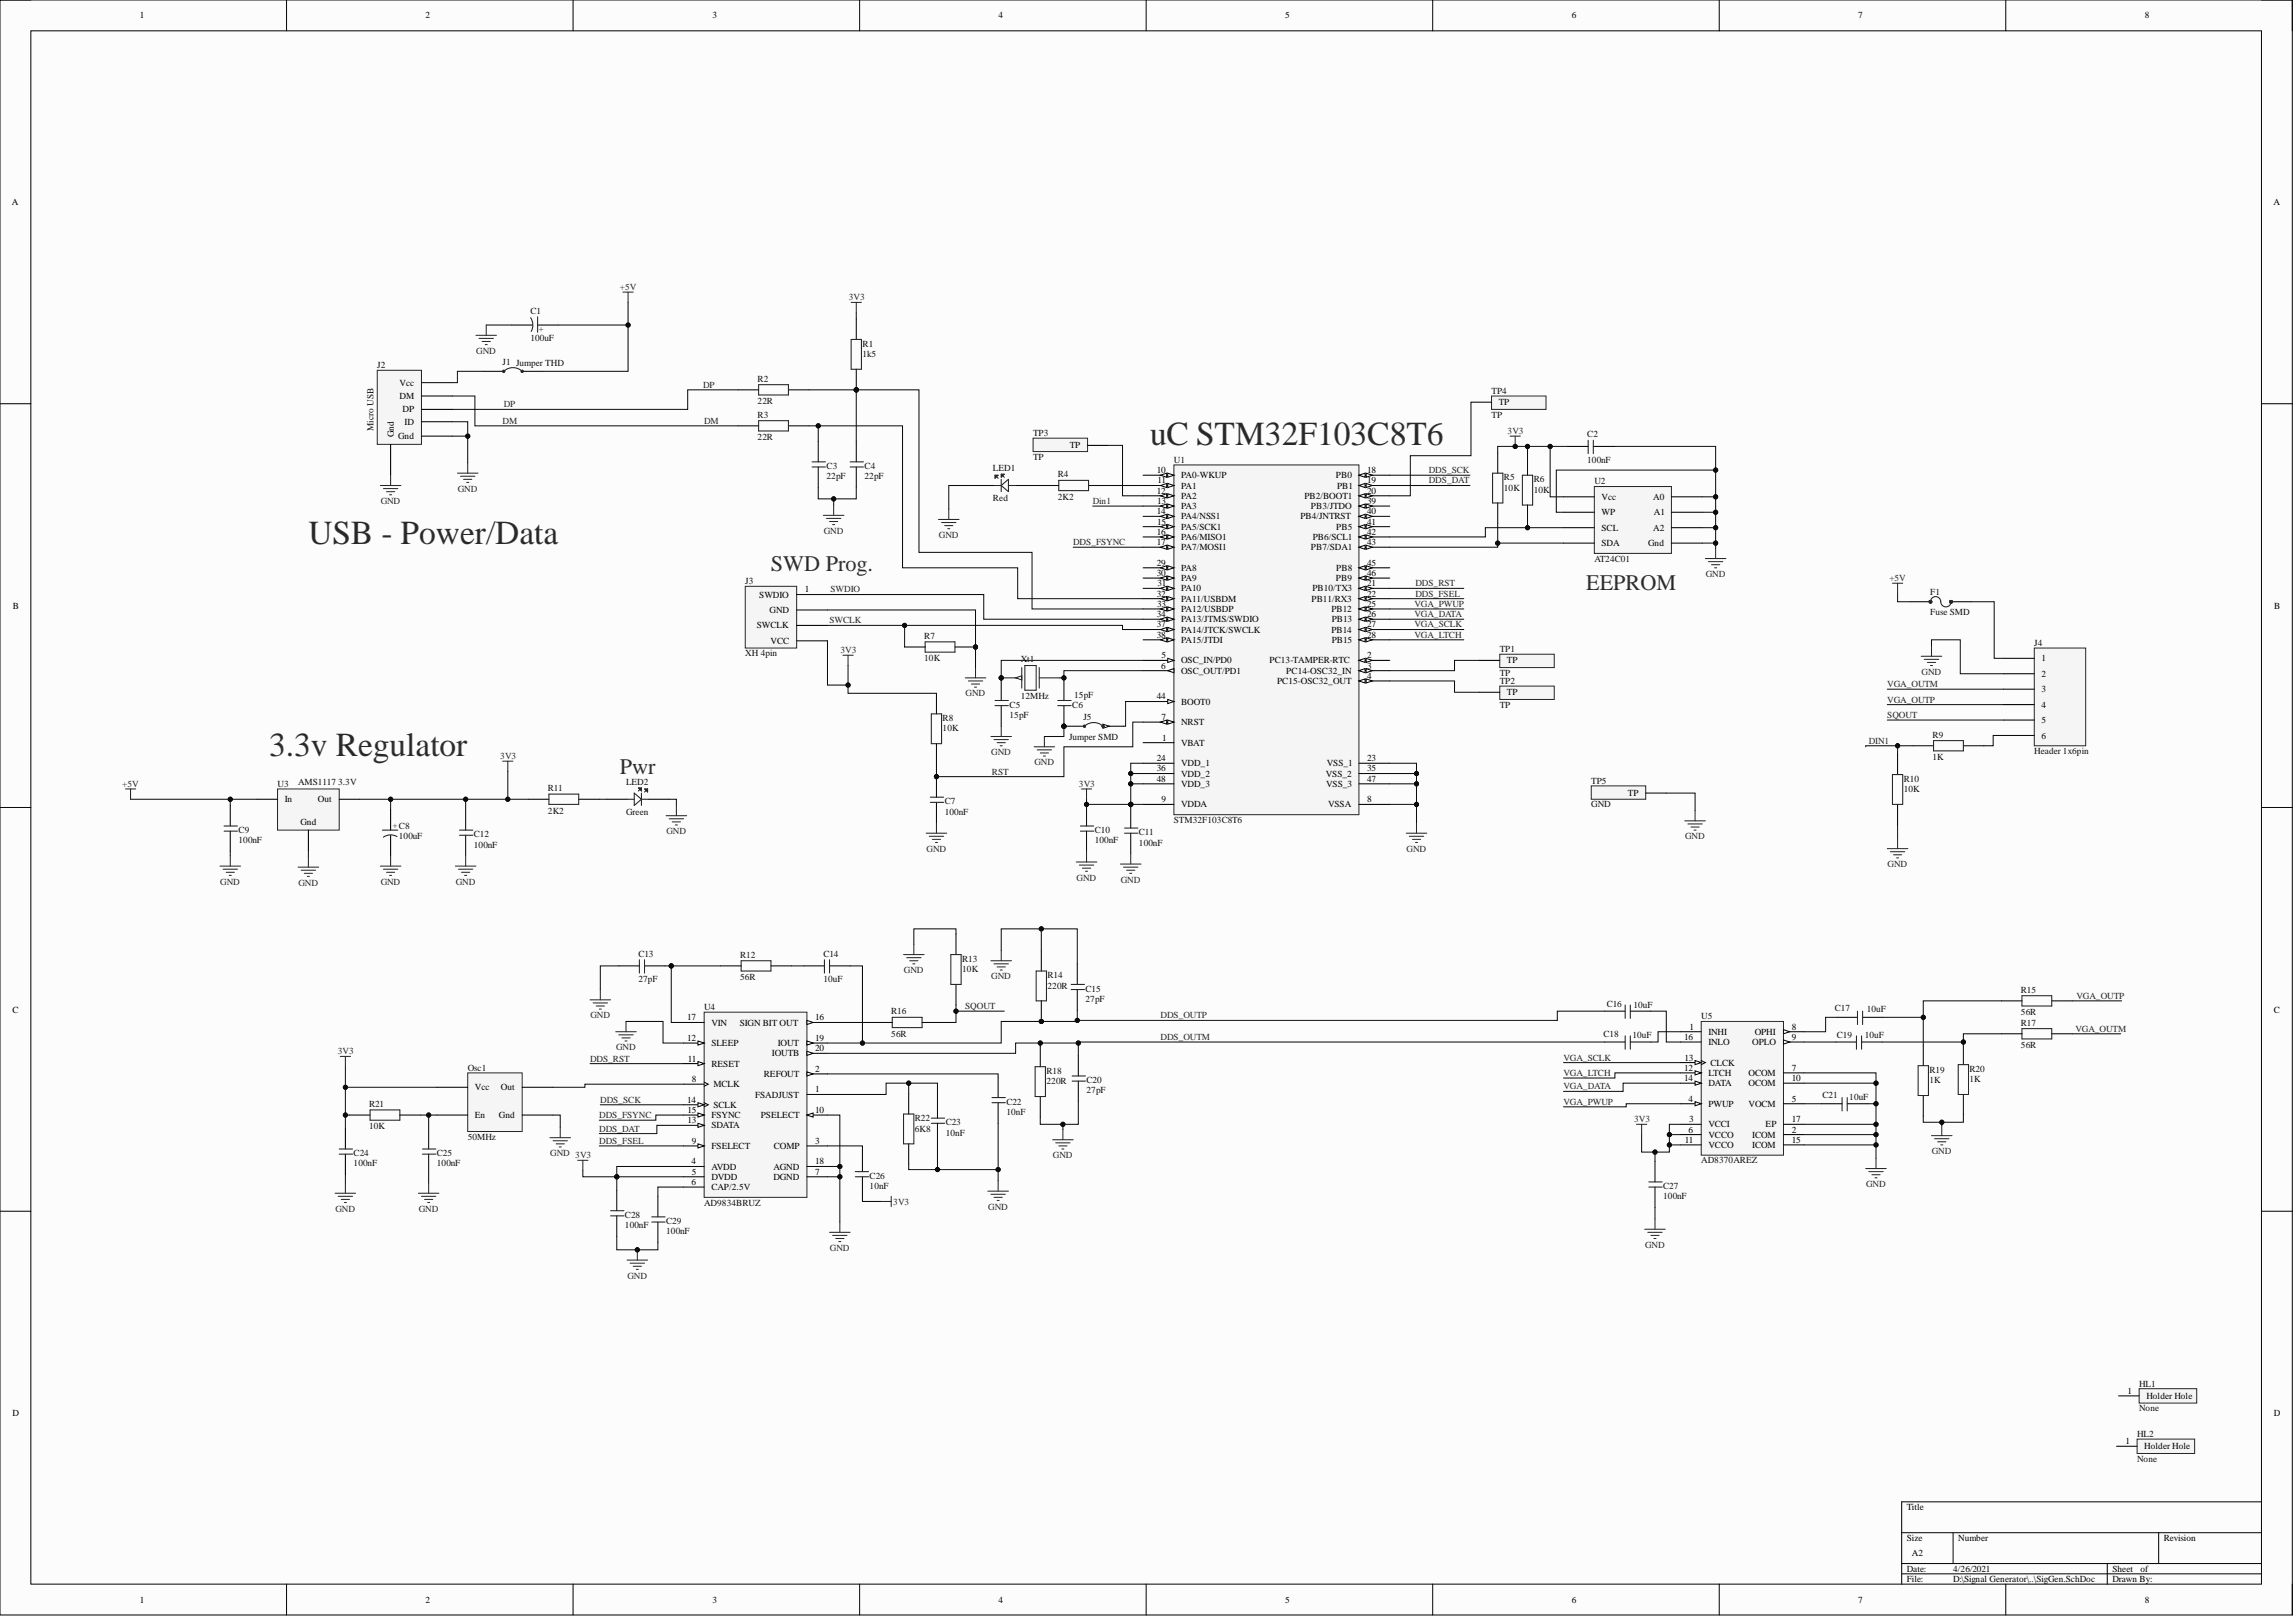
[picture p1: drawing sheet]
<svg xmlns="http://www.w3.org/2000/svg" width="566mm" height="399mm" viewBox="0 0 566 399" stroke-linecap="round" stroke-linejoin="round" font-family="sans-serif">
<defs><g id="words">
<g font-size="8.3" fill="#2e2e2e">
<text x="283.8" y="109.8">uC STM32F103C8T6</text>
<text x="76.1" y="134.2">USB - Power/Data</text>
<text x="66.4" y="186.4">3.3v Regulator</text>
</g>
<g font-size="5.5" fill="#2e2e2e">
<text x="190.2" y="140.9">SWD Prog.</text>
<text x="391.3" y="145.4">EEPROM</text>
<text x="152.9" y="190.8">Pwr</text>
</g>
<g font-size="2.3">
<text x="34.5" y="4.6">1</text>
<text x="105" y="4.6">2</text>
<text x="175.7" y="4.6">3</text>
<text x="246.3" y="4.6">4</text>
<text x="317.1" y="4.6">5</text>
<text x="387.8" y="4.6">6</text>
<text x="458.4" y="4.6">7</text>
<text x="529.2" y="4.6">8</text>
<text x="3" y="50.6">A</text>
<text x="560.9" y="50.6">A</text>
<text x="98.6" y="95.1">Vcc</text>
<text x="98.6" y="98.4">DM</text>
<text x="99.3" y="101.7">DP</text>
<text x="369.8" y="99.9">TP</text>
<text x="97.1" y="107.8" transform="rotate(-90 97.1 107.8)">Gnd</text>
<text x="99.8" y="104.8">ID</text>
<text x="98.2" y="108.3">Gnd</text>
<text x="263.9" y="110.6">TP</text>
<text x="285.4" y="116.7">10</text>
<text x="285.6" y="119.2">11</text>
<text x="291.4" y="117.9">PA0-WKUP</text>
<text x="329.6" y="117.9">PB0</text>
<text x="337.3" y="116.7">18</text>
<text x="337.3" y="119.2">19</text>
<text x="285.4" y="121.8">12</text>
<text x="285.5" y="124.3">13</text>
<text x="291.4" y="120.5">PA1</text>
<text x="291.4" y="123">PA2</text>
<text x="291.4" y="125.6">PA3</text>
<text x="321.8" y="123">PB2/BOOT1</text>
<text x="323.4" y="125.6">PB3/JTDO</text>
<text x="329.9" y="120.5">PB1</text>
<text x="337.3" y="121.8">20</text>
<text x="337.3" y="124.3">39</text>
<text x="395.1" y="123.3">Vcc</text>
<text x="407.9" y="123.3">A0</text>
<text x="285.4" y="126.8">14</text>
<text x="285.4" y="131.9">16</text>
<text x="285.5" y="129.4">15</text>
<text x="291.4" y="128.1">PA4/NSS1</text>
<text x="291.4" y="130.6">PA5/SCK1</text>
<text x="320.8" y="128.1">PB4/JNTRST</text>
<text x="329.7" y="130.6">PB5</text>
<text x="337.3" y="126.8">40</text>
<text x="337.3" y="129.4">41</text>
<text x="337.3" y="131.9">42</text>
<text x="395.1" y="127.1">WP</text>
<text x="395.1" y="130.9">SCL</text>
<text x="407.9" y="130.9">A2</text>
<text x="408.1" y="127.1">A1</text>
<text x="285.4" y="134.4">17</text>
<text x="291.4" y="133.2">PA6/MISO1</text>
<text x="291.4" y="135.7">PA7/MOSI1</text>
<text x="323.4" y="135.7">PB7/SDA1</text>
<text x="323.9" y="133.2">PB6/SCL1</text>
<text x="337.3" y="134.4">43</text>
<text x="395.1" y="134.7">SDA</text>
<text x="406.6" y="134.7">Gnd</text>
<text x="285.4" y="139.5">29</text>
<text x="285.4" y="142">30</text>
<text x="291.4" y="140.8">PA8</text>
<text x="291.4" y="143.3">PA9</text>
<text x="329.6" y="143.3">PB9</text>
<text x="329.7" y="140.8">PB8</text>
<text x="337.3" y="139.5">45</text>
<text x="337.3" y="142">46</text>
<text x="187.3" y="147.4">SWDIO</text>
<text x="198.6" y="146.1">1</text>
<text x="285.4" y="147.1">32</text>
<text x="285.5" y="149.7">33</text>
<text x="285.6" y="144.6">31</text>
<text x="291.4" y="145.9">PA10</text>
<text x="291.4" y="148.4">PA11/USBDM</text>
<text x="323.6" y="148.4">PB11/RX3</text>
<text x="323.8" y="145.9">PB10/TX3</text>
<text x="337.3" y="144.6">21</text>
<text x="337.3" y="147.1">22</text>
<text x="337.3" y="149.7">25</text>
<text x="3.1" y="150.1">B</text>
<text x="186.7" y="155">SWCLK</text>
<text x="189.9" y="151.2">GND</text>
<text x="285.4" y="152.2">34</text>
<text x="285.4" y="154.7">37</text>
<text x="291.4" y="150.9">PA12/USBDP</text>
<text x="291.4" y="153.5">PA13/JTMS/SWDIO</text>
<text x="291.4" y="156">PA14/JTCK/SWCLK</text>
<text x="328.5" y="150.9">PB12</text>
<text x="328.5" y="156">PB14</text>
<text x="328.6" y="153.5">PB13</text>
<text x="337.3" y="152.2">26</text>
<text x="337.3" y="154.7">27</text>
<text x="561.1" y="150.1">B</text>
<text x="190.1" y="158.8">VCC</text>
<text x="285.4" y="157.3">38</text>
<text x="291.4" y="158.5">PA15/JTDI</text>
<text x="328.6" y="158.5">PB15</text>
<text x="337.3" y="157.3">28</text>
<text x="286.5" y="164.9">6</text>
<text x="286.6" y="162.3">5</text>
<text x="291.4" y="163.6">OSC_IN/PD0</text>
<text x="291.4" y="166.1">OSC_OUT/PD1</text>
<text x="313.2" y="163.6">PC13-TAMPER-RTC</text>
<text x="317.3" y="166.1">PC14-OSC32_IN</text>
<text x="337.3" y="162.3">2</text>
<text x="337.3" y="164.9">3</text>
<text x="337.3" y="167.4">4</text>
<text x="371.8" y="163.6">TP</text>
<text x="503.7" y="163.1">1</text>
<text x="503.7" y="166.9">2</text>
<text x="285.4" y="172.5">44</text>
<text x="291.4" y="173.8">BOOT0</text>
<text x="315.1" y="168.7">PC15-OSC32_OUT</text>
<text x="371.8" y="171.5">TP</text>
<text x="503.7" y="170.7">3</text>
<text x="286.6" y="177.6">7</text>
<text x="291.4" y="178.8">NRST</text>
<text x="503.7" y="174.5">4</text>
<text x="503.7" y="178.3">5</text>
<text x="286.7" y="182.6">1</text>
<text x="291.4" y="183.9">VBAT</text>
<text x="503.7" y="182.1">6</text>
<text x="285.4" y="187.7">24</text>
<text x="285.4" y="190.2">36</text>
<text x="291.4" y="189">VDD_1</text>
<text x="291.4" y="191.5">VDD_2</text>
<text x="327.1" y="191.5">VSS_2</text>
<text x="327.3" y="189">VSS_1</text>
<text x="337.3" y="187.7">23</text>
<text x="337.3" y="190.2">35</text>
<text x="70.2" y="197.9">In</text>
<text x="78.4" y="197.9">Out</text>
<text x="285.4" y="192.8">48</text>
<text x="286.6" y="197.9">9</text>
<text x="291.4" y="194">VDD_3</text>
<text x="327.2" y="194">VSS_3</text>
<text x="337.3" y="192.8">47</text>
<text x="337.3" y="197.9">8</text>
<text x="401.6" y="196.3">TP</text>
<text x="74.1" y="203.4">Gnd</text>
<text x="291.4" y="199.1">VDDA</text>
<text x="327.7" y="199.1">VSSA</text>
<text x="3" y="249.7">C</text>
<text x="169.5" y="251.6">17</text>
<text x="201.1" y="251.6">16</text>
<text x="561" y="249.7">C</text>
<text x="169.5" y="256.7">12</text>
<text x="175.5" y="258">SLEEP</text>
<text x="175.5" y="252.9">VIN</text>
<text x="182.5" y="252.9">SIGN BIT OUT</text>
<text x="191.9" y="258">IOUT</text>
<text x="201.1" y="256.7">19</text>
<text x="415.5" y="256.5">16</text>
<text x="416.8" y="253.9">1</text>
<text x="421.5" y="255.2">INHI</text>
<text x="421.5" y="257.7">INLO</text>
<text x="432.3" y="257.7">OPLO</text>
<text x="432.9" y="255.2">OPHI</text>
<text x="442" y="253.9">8</text>
<text x="442" y="256.5">9</text>
<text x="169.7" y="261.8">11</text>
<text x="175.5" y="263">RESET</text>
<text x="190.5" y="260.5">IOUTB</text>
<text x="201.1" y="259.2">20</text>
<text x="415.6" y="261.5">13</text>
<text x="422" y="262.8">CLCK</text>
<text x="117.2" y="268.9">Vcc</text>
<text x="123.6" y="268.9">Out</text>
<text x="170.7" y="266.9">8</text>
<text x="176" y="268.1">MCLK</text>
<text x="188.4" y="265.6">REFOUT</text>
<text x="201.1" y="269.4">1</text>
<text x="201.1" y="264.3">2</text>
<text x="415.5" y="264.1">12</text>
<text x="415.5" y="266.6">14</text>
<text x="421.5" y="265.3">LTCH</text>
<text x="421.5" y="267.9">DATA</text>
<text x="431.4" y="265.3">OCOM</text>
<text x="431.4" y="267.9">OCOM</text>
<text x="442" y="264.1">7</text>
<text x="442" y="266.6">10</text>
<text x="117.2" y="275.7">En</text>
<text x="123.1" y="275.7">Gnd</text>
<text x="169.5" y="271.9">14</text>
<text x="169.6" y="274.5">15</text>
<text x="175.5" y="275.7">FSYNC</text>
<text x="176" y="273.2">SCLK</text>
<text x="186.3" y="270.7">FSADJUST</text>
<text x="187.7" y="275.7">PSELECT</text>
<text x="201.1" y="274.5">10</text>
<text x="416.6" y="271.7">4</text>
<text x="421.5" y="272.9">PWUP</text>
<text x="431.4" y="272.9">VOCM</text>
<text x="442" y="271.7">5</text>
<text x="169.6" y="277">13</text>
<text x="175.5" y="278.3">SDATA</text>
<text x="415.7" y="281.8">11</text>
<text x="416.6" y="279.3">6</text>
<text x="416.8" y="276.7">3</text>
<text x="421.5" y="278">VCCI</text>
<text x="421.5" y="280.5">VCCO</text>
<text x="432.3" y="280.5">ICOM</text>
<text x="435.6" y="278">EP</text>
<text x="442" y="279.3">2</text>
<text x="442" y="281.8">15</text>
<text x="442" y="276.7">17</text>
<text x="170.6" y="287.1">4</text>
<text x="170.7" y="282.1">9</text>
<text x="175.5" y="283.3">FSELECT</text>
<text x="190.9" y="283.3">COMP</text>
<text x="201.1" y="282.1">3</text>
<text x="201.1" y="287.1">18</text>
<text x="421.5" y="283.1">VCCO</text>
<text x="432.3" y="283.1">ICOM</text>
<text x="170.6" y="292.2">6</text>
<text x="170.7" y="289.7">5</text>
<text x="175.5" y="288.4">AVDD</text>
<text x="175.5" y="290.9">DVDD</text>
<text x="175.5" y="293.5">CAP/2.5V</text>
<text x="190.8" y="290.9">DGND</text>
<text x="190.8" y="288.4">AGND</text>
<text x="201.1" y="289.7">7</text>
<text x="524.9" y="343.7">1</text>
<text x="529.5" y="345">Holder Hole</text>
<text x="3" y="349.2">D</text>
<text x="561" y="349.2">D</text>
<text x="524.4" y="356.1">1</text>
<text x="529" y="357.4">Holder Hole</text>
<text x="470.4" y="372.4">Title</text>
<text x="470.4" y="380">Size</text>
<text x="471.7" y="383.8">A2</text>
<text x="483.1" y="380">Number</text>
<text x="533.8" y="380">Revision</text>
<text x="470.4" y="387.6">Date:</text>
<text x="481.9" y="387.6">4/26/2021</text>
<text x="521.2" y="387.6">Sheet</text>
<text x="528.1" y="387.6">of</text>
<text x="34.5" y="395.2">1</text>
<text x="105" y="395.2">2</text>
<text x="175.7" y="395.2">3</text>
<text x="246.3" y="395.2">4</text>
<text x="317.1" y="395.2">5</text>
<text x="387.8" y="395.2">6</text>
<text x="458.4" y="395.2">7</text>
<text x="470.4" y="390.1">File:</text>
<text x="481.9" y="390.1">D:\Signal Generator\..\SigGen.SchDoc</text>
<text x="521.2" y="390.1">Drawn By:</text>
<text x="529.2" y="395.2">8</text>
</g>
<g font-size="2.3" fill="#262626">
<text x="152.9" y="71.5">+5V</text>
<text x="209.4" y="74.1">3V3</text>
<text x="117.5" y="87.3">GND</text>
<text x="173.5" y="95.6">DP</text>
<text x="124.3" y="100.4">DP</text>
<text x="124" y="104.5">DM</text>
<text x="173.7" y="104.5">DM</text>
<text x="372" y="107">3V3</text>
<text x="352.5" y="119.2">DDS_DAT</text>
<text x="352.5" y="116.7">DDS_SCK</text>
<text x="93.9" y="124.3">GND</text>
<text x="112.9" y="121.2">GND</text>
<text x="269.6" y="124.3">Din1</text>
<text x="203.2" y="131.6">GND</text>
<text x="231.6" y="132.7">GND</text>
<text x="264.8" y="134.4">DDS_FSYNC</text>
<text x="420.8" y="142.3">GND</text>
<text x="466.1" y="143.3">+5V</text>
<text x="204.9" y="146.1">SWDIO</text>
<text x="349" y="149.7">VGA_PWUP</text>
<text x="349.2" y="147.1">DDS_FSEL</text>
<text x="349.2" y="144.6">DDS_RST</text>
<text x="204.7" y="153.7">SWCLK</text>
<text x="349" y="152.2">VGA_DATA</text>
<text x="349" y="154.7">VGA_SCLK</text>
<text x="207.4" y="161.1">3V3</text>
<text x="349" y="157.3">VGA_LTCH</text>
<text x="474.1" y="166.4">GND</text>
<text x="238.2" y="171.7">GND</text>
<text x="465.6" y="169.4">VGA_OUTM</text>
<text x="465.6" y="173.2">VGA_OUTP</text>
<text x="465.6" y="177.1">SQOUT</text>
<text x="461.1" y="183.4">DIN1</text>
<text x="123.4" y="187.2">3V3</text>
<text x="244.6" y="186.2">GND</text>
<text x="244.7" y="191">RST</text>
<text x="255.2" y="188.7">GND</text>
<text x="30.2" y="194">+5V</text>
<text x="266.2" y="194">3V3</text>
<text x="164.4" y="205.7">GND</text>
<text x="415.7" y="207">GND</text>
<text x="228.6" y="210">GND</text>
<text x="347" y="210">GND</text>
<text x="465.7" y="213.8">GND</text>
<text x="54.4" y="218.1">GND</text>
<text x="73.6" y="218.4">GND</text>
<text x="93.9" y="218.1">GND</text>
<text x="112.4" y="218.1">GND</text>
<text x="265.6" y="217.1">GND</text>
<text x="276.5" y="217.6">GND</text>
<text x="223" y="240">GND</text>
<text x="244.6" y="241.5">GND</text>
<text x="145.7" y="251.1">GND</text>
<text x="238.1" y="248.8">SQOUT</text>
<text x="286.3" y="251.1">DDS_OUTP</text>
<text x="512.3" y="246.3">VGA_OUTP</text>
<text x="286.3" y="256.5">DDS_OUTM</text>
<text x="512" y="254.4">VGA_OUTM</text>
<text x="83.4" y="260">3V3</text>
<text x="145.6" y="261.8">DDS_RST</text>
<text x="152" y="259">GND</text>
<text x="385.7" y="261.5">VGA_SCLK</text>
<text x="385.7" y="265.3">VGA_LTCH</text>
<text x="385.7" y="268.6">VGA_DATA</text>
<text x="147.9" y="275.7">DDS_FSYNC</text>
<text x="148.1" y="271.9">DDS_SCK</text>
<text x="385.7" y="272.4">VGA_PWUP</text>
<text x="147.9" y="279">DDS_DAT</text>
<text x="403.2" y="276.7">3V3</text>
<text x="135.8" y="285.1">GND 3V3</text>
<text x="147.9" y="282.1">DDS_FSEL</text>
<text x="259.8" y="285.6">GND</text>
<text x="476.6" y="284.6">GND</text>
<text x="460.4" y="292.7">GND</text>
<text x="82.8" y="298.8">GND</text>
<text x="103.3" y="298.8">GND</text>
<text x="220.4" y="297">3V3</text>
<text x="243.8" y="298.3">GND</text>
<text x="204.7" y="308.5">GND</text>
<text x="405.9" y="307.7">GND</text>
<text x="154.8" y="315.3">GND</text>
</g>
<g font-size="2.3" fill="#0e0e0e">
<text x="130.9" y="77.4">C1</text>
<text x="130.9" y="84.2">100uF</text>
<text x="212.8" y="85.5">R1</text>
<text x="212.8" y="88">1k5</text>
<text x="93.1" y="90.8">J2</text>
<text x="124" y="90.1">J1 Jumper THD</text>
<text x="186.9" y="94.1">R2</text>
<text x="186.9" y="99.7">22R</text>
<text x="368" y="97.1">TP4</text>
<text x="92.1" y="106.4" transform="rotate(-90 92.1 106.4)">Micro USB</text>
<text x="186.9" y="103">R3</text>
<text x="254.9" y="107.5">TP3</text>
<text x="368" y="103">TP</text>
<text x="391.6" y="107.8">C2</text>
<text x="186.9" y="108.6">22R</text>
<text x="254.9" y="113.4">TP</text>
<text x="203.9" y="115.7">C3</text>
<text x="203.9" y="118.2">22pF</text>
<text x="213.3" y="115.7">C4</text>
<text x="213.3" y="118.2">22pF</text>
<text x="245" y="116.2">LED1</text>
<text x="261" y="117.7">R4</text>
<text x="289.6" y="114.1">U1</text>
<text x="371" y="118.5">R5</text>
<text x="378.4" y="119">R6</text>
<text x="391.6" y="114.1">100nF</text>
<text x="393.3" y="119.5">U2</text>
<text x="245" y="123.5">Red</text>
<text x="261" y="123.3">2K2</text>
<text x="371" y="121">10K</text>
<text x="378.4" y="121.5">10K</text>
<text x="393.3" y="138.5">AT24C01</text>
<text x="183.9" y="144.1">J3</text>
<text x="476.2" y="146.6">F1</text>
<text x="476.2" y="151.7">Fuse SMD</text>
<text x="183.9" y="161.8">XH 4pin</text>
<text x="228" y="157.5">R7</text>
<text x="370" y="160.8">TP1</text>
<text x="501.9" y="159.3">J4</text>
<text x="228" y="163.1">10K</text>
<text x="251.8" y="163.4">Xt1</text>
<text x="370" y="166.7">TP</text>
<text x="251.8" y="172.5">12MHz</text>
<text x="265" y="172.2">15pF</text>
<text x="370" y="168.7">TP2</text>
<text x="232.6" y="177.8">R8</text>
<text x="249" y="174.5">C5</text>
<text x="249" y="177.1">15pF</text>
<text x="264.5" y="174.5">C6</text>
<text x="267.3" y="177.6">J5</text>
<text x="370" y="174.5">TP</text>
<text x="232.6" y="180.4">10K</text>
<text x="263.8" y="182.4">Jumper SMD</text>
<text x="476.8" y="181.9">R9</text>
<text x="501.9" y="185.9">Header 1x6pin</text>
<text x="476.8" y="187.5">1K</text>
<text x="68.5" y="194">U3</text>
<text x="73.5" y="193.5">AMS1117</text>
<text x="83.4" y="193.5">3.3V</text>
<text x="135.2" y="195.1">R11</text>
<text x="154.4" y="193.5">LED2</text>
<text x="392.6" y="193.3">TP5</text>
<text x="469.7" y="192.8">R10</text>
<text x="469.7" y="195.3">10K</text>
<text x="135.2" y="200.6">2K2</text>
<text x="154.4" y="200.9">Green</text>
<text x="233.1" y="198.4">C7</text>
<text x="233.1" y="200.9">100nF</text>
<text x="289.6" y="202.9">STM32F103C8T6</text>
<text x="392.6" y="199.1">GND</text>
<text x="58.8" y="205.5">C9</text>
<text x="58.8" y="208">100nF</text>
<text x="98.4" y="207">100uF</text>
<text x="116.9" y="206.5">C12</text>
<text x="116.9" y="209">100nF</text>
<text x="270.1" y="205.5">C10</text>
<text x="270.1" y="208">100nF</text>
<text x="281" y="206">C11</text>
<text x="281" y="208.5">100nF</text>
<text x="157.5" y="235.9">C13</text>
<text x="182.6" y="236.2">R12</text>
<text x="203.1" y="235.9">C14</text>
<text x="237.4" y="237.2">R13</text>
<text x="237.4" y="239.7">10K</text>
<text x="157.5" y="242.2">27pF</text>
<text x="182.6" y="241.7">56R</text>
<text x="203.1" y="242.2">10uF</text>
<text x="258.4" y="241.2">R14</text>
<text x="258.4" y="243.8">220R</text>
<text x="267.8" y="244.5">C15</text>
<text x="498.6" y="244.8">R15</text>
<text x="173.7" y="249.1">U4</text>
<text x="219.9" y="250.1">R16</text>
<text x="267.8" y="247.1">27pF</text>
<text x="396.4" y="248.3">C16</text>
<text x="403" y="248.6">10uF</text>
<text x="419.7" y="251.4">U5</text>
<text x="452.7" y="249.3">C17</text>
<text x="460.6" y="249.6">10uF</text>
<text x="498.6" y="250.4">56R</text>
<text x="219.9" y="255.7">56R</text>
<text x="395.6" y="255.7">C18</text>
<text x="402.7" y="255.9">10uF</text>
<text x="453.2" y="255.9">C19</text>
<text x="460" y="255.9">10uF</text>
<text x="498.6" y="252.9">R17</text>
<text x="498.6" y="258.5">56R</text>
<text x="115.4" y="264.1">Osc1</text>
<text x="258.2" y="264.8">R18</text>
<text x="258.2" y="267.4">220R</text>
<text x="268.1" y="267.1">C20</text>
<text x="268.1" y="269.6">27pF</text>
<text x="476" y="264.6">R19</text>
<text x="476" y="267.1">1K</text>
<text x="485.9" y="264.3">R20</text>
<text x="485.9" y="266.9">1K</text>
<text x="91" y="272.9">R21</text>
<text x="248.3" y="272.4">C22</text>
<text x="248.3" y="275">10nF</text>
<text x="449.6" y="270.7">C21</text>
<text x="456.2" y="271.2">10uF</text>
<text x="91" y="278.5">10K</text>
<text x="115.4" y="281.1">50MHz</text>
<text x="225.7" y="276.5">R22</text>
<text x="225.7" y="279">6K8</text>
<text x="233.3" y="277.5">C23</text>
<text x="233.3" y="280">10nF</text>
<text x="87.2" y="285.1">C24</text>
<text x="87.2" y="287.7">100nF</text>
<text x="107.8" y="285.1">C25</text>
<text x="107.8" y="287.7">100nF</text>
<text x="419.7" y="286.9">AD8370AREZ</text>
<text x="214.6" y="290.7">C26</text>
<text x="214.6" y="293.2">10nF</text>
<text x="410.3" y="293.2">C27</text>
<text x="173.7" y="297.3">AD9834BRUZ</text>
<text x="410.3" y="295.8">100nF</text>
<text x="154.2" y="300.3">C28</text>
<text x="154.2" y="302.9">100nF</text>
<text x="164.3" y="301.9">C29</text>
<text x="164.3" y="304.4">100nF</text>
<text x="527.8" y="341.9">HL1</text>
<text x="527.8" y="348">None</text>
<text x="527.2" y="354.4">HL2</text>
<text x="527.2" y="360.5">None</text>
</g>
<g font-size="2" fill="#0e0e0e">
<text x="133.1" y="80.7" transform="rotate(90 133.1 80.7)">+</text>
<text x="96.9" y="204.3">+C8</text>
</g>
</g></defs>
<path d="M0 0h565.5v398.3h-565.5z" fill-rule="evenodd" fill="#fcfcfc"/>
<path d="M0 0h565.5v398.3h-565.5z" fill="none" stroke="#000" stroke-width=".25"/>
<path d="M7.6 7.6h550.3v383h-550.3z" fill-rule="evenodd" fill="#fcfcfc"/>
<g fill="none" stroke="#000" stroke-width=".25">
<path d="M0 0h7.6M70.7 0v7.6M141.4 0v7.6M212.1 0v7.6M282.8 0v7.6M353.5 0v7.6M424.2 0v7.6M494.9 0v7.6M557.9 0h7.6v7.6M7.6 7.6h550.3v383h-550.3zM0 99.6h7.6M557.9 99.6h7.6"/>
<path d="M0 199.1h7.6M557.9 199.1h7.6M0 298.7h7.6M557.9 298.7h7.6M469.2 378h88.7M481.9 378v7.6M532.6 378v7.6M557.9 370.3h-88.7v20.3M70.7 390.6v7.7M141.4 390.6v7.7M212.1 390.6v7.7M282.8 390.6v7.7"/>
<path d="M353.5 390.6v7.7M424.2 390.6v7.7M469.2 385.6h88.7M469.2 388.1h88.7M494.9 390.6v7.7M519.9 385.6v5M565.5 390.6v7.7"/>
</g>
<path d="M68.5 194.6h15.2v10.1h-15.2z" fill-rule="evenodd" fill="#f5f5f5"/>
<path d="M68.5 194.6h15.2v10.1h-15.2z" fill="none" stroke="#262626" stroke-width=".25"/>
<path d="M63.4 197.1h5.1M83.7 197.1h5.1M76.1 204.7v5.1" fill="none" stroke="#000" stroke-width=".25"/>
<path d="M393.3 120h19.1v16.5h-19.1z" fill-rule="evenodd" fill="#f5f5f5"/>
<path d="M393.3 120h19.1v16.5h-19.1z" fill="none" stroke="#262626" stroke-width=".25"/>
<path d="M385.7 122.5h7.6M385.7 126.3h7.6M385.7 130.1h7.6M385.7 133.9h7.6M412.4 122.5h7.6M412.4 126.3h7.6M412.4 130.1h7.6M412.4 133.9h7.6M114.9 199.6v5.1M114.9 206v5" fill="none" stroke="#000" stroke-width=".25"/>
<path d="M113.4 204.7h3.3M113.4 206h3.3" fill="none" stroke="#1c1c1c" stroke-width=".25"/>
<path d="M183.9 144.6h12.6v15.2h-12.6z" fill-rule="evenodd" fill="#f5f5f5"/>
<path d="M183.9 144.6h12.6v15.2h-12.6z" fill="none" stroke="#262626" stroke-width=".25"/>
<path d="M196.5 146.6h7.7M196.5 150.4h7.7M196.5 154.2h7.7M196.5 158h7.7" fill="none" stroke="#000" stroke-width=".25"/>
<path d="M527.8 342.4h14.2v3.6h-14.2z" fill-rule="evenodd" fill="#f5f5f5"/>
<path d="M527.8 342.4h14.2v3.6h-14.2z" fill="none" stroke="#262626" stroke-width=".25"/>
<path d="M522.7 344.2h5.1" fill="none" stroke="#000" stroke-width=".25"/>
<path d="M527.2 354.9h14.3v3.5h-14.3z" fill-rule="evenodd" fill="#f5f5f5"/>
<path d="M527.2 354.9h14.3v3.5h-14.3z" fill="none" stroke="#262626" stroke-width=".25"/>
<path d="M522.2 356.6h5" fill="none" stroke="#000" stroke-width=".25"/>
<path d="M93.1 91.3h10.9v18.3h-10.9z" fill-rule="evenodd" fill="#f5f5f5"/>
<path d="M93.1 91.3h10.9v18.3h-10.9z" fill="none" stroke="#262626" stroke-width=".25"/>
<path d="M104 97.7h7.6M104 94.4h7.6M96.4 109.6v7.6M104 104h7.6M104 101h7.6M104 107.5h7.6" fill="none" stroke="#000" stroke-width=".25"/>
<path d="M289.6 114.7h45.7v86.2h-45.7z" fill-rule="evenodd" fill="#f5f5f5"/>
<path d="M289.6 114.7h45.7v86.2h-45.7z" fill="none" stroke="#262626" stroke-width=".25"/>
<path d="M282 173h7.6" fill="none" stroke="#000" stroke-width=".25"/>
<path d="M288.1 172.5l1.5 .5-1.5 .5z" fill="#fbfbfb"/>
<path d="M282 178.1h7.6M288.1 172.5l1.5 .5-1.5 .5z" fill="none" stroke="#000" stroke-width=".25"/>
<path d="M288.1 177.6l1.5 .5-1.5 .5z" fill="#fbfbfb"/>
<path d="M288.1 177.6l1.5 .5-1.5 .5z" fill="none" stroke="#000" stroke-width=".25"/>
<path d="M286.3 178.1l1.5-.5v1z" fill="#fbfbfb"/>
<path d="M282 162.8h7.6M286.3 178.1l1.5-.5v1z" fill="none" stroke="#000" stroke-width=".25"/>
<path d="M288.1 162.3l1.5 .5-1.5 .6z" fill="#fbfbfb"/>
<path d="M282 165.4h7.6M288.1 162.3l1.5 .5-1.5 .6z" fill="none" stroke="#000" stroke-width=".25"/>
<path d="M288.1 165.4l1.5-.5v1z" fill="#fbfbfb"/>
<path d="M282 117.2h7.6M288.1 165.4l1.5-.5v1z" fill="none" stroke="#000" stroke-width=".25"/>
<path d="M288.1 116.7l1.5 .5-1.5 .5z" fill="#fbfbfb"/>
<path d="M288.1 116.7l1.5 .5-1.5 .5z" fill="none" stroke="#000" stroke-width=".25"/>
<path d="M286.3 117.2l1.5-.5v1z" fill="#fbfbfb"/>
<path d="M282 119.7h7.6M286.3 117.2l1.5-.5v1z" fill="none" stroke="#000" stroke-width=".25"/>
<path d="M288.1 119.2l1.5 .5-1.5 .5z" fill="#fbfbfb"/>
<path d="M288.1 119.2l1.5 .5-1.5 .5z" fill="none" stroke="#000" stroke-width=".25"/>
<path d="M286.3 119.7l1.5-.5v1z" fill="#fbfbfb"/>
<path d="M286.3 119.7l1.5-.5v1zM282 122.3h7.6" fill="none" stroke="#000" stroke-width=".25"/>
<path d="M288.1 121.8l1.5 .5-1.5 .5z" fill="#fbfbfb"/>
<path d="M288.1 121.8l1.5 .5-1.5 .5z" fill="none" stroke="#000" stroke-width=".25"/>
<path d="M286.3 122.3l1.5-.5v1z" fill="#fbfbfb"/>
<path d="M282 124.8h7.6M286.3 122.3l1.5-.5v1z" fill="none" stroke="#000" stroke-width=".25"/>
<path d="M288.1 124.3l1.5 .5-1.5 .5z" fill="#fbfbfb"/>
<path d="M288.1 124.3l1.5 .5-1.5 .5z" fill="none" stroke="#000" stroke-width=".25"/>
<path d="M286.3 124.8l1.5-.5v1z" fill="#fbfbfb"/>
<path d="M282 127.3h7.6M286.3 124.8l1.5-.5v1z" fill="none" stroke="#000" stroke-width=".25"/>
<path d="M288.1 126.8l1.5 .5-1.5 .5z" fill="#fbfbfb"/>
<path d="M288.1 126.8l1.5 .5-1.5 .5z" fill="none" stroke="#000" stroke-width=".25"/>
<path d="M286.3 127.3l1.5-.5v1z" fill="#fbfbfb"/>
<path d="M282 129.9h7.6M286.3 127.3l1.5-.5v1z" fill="none" stroke="#000" stroke-width=".25"/>
<path d="M288.1 129.4l1.5 .5-1.5 .5z" fill="#fbfbfb"/>
<path d="M288.1 129.4l1.5 .5-1.5 .5z" fill="none" stroke="#000" stroke-width=".25"/>
<path d="M286.3 129.9l1.5-.5v1z" fill="#fbfbfb"/>
<path d="M282 132.4h7.6M286.3 129.9l1.5-.5v1z" fill="none" stroke="#000" stroke-width=".25"/>
<path d="M288.1 131.9l1.5 .5-1.5 .5z" fill="#fbfbfb"/>
<path d="M288.1 131.9l1.5 .5-1.5 .5z" fill="none" stroke="#000" stroke-width=".25"/>
<path d="M286.3 132.4l1.5-.5v1z" fill="#fbfbfb"/>
<path d="M282 134.9h7.6M286.3 132.4l1.5-.5v1z" fill="none" stroke="#000" stroke-width=".25"/>
<path d="M288.1 134.4l1.5 .5-1.5 .6z" fill="#fbfbfb"/>
<path d="M288.1 134.4l1.5 .5-1.5 .6z" fill="none" stroke="#000" stroke-width=".25"/>
<path d="M286.3 134.9l1.5-.5v1.1z" fill="#fbfbfb"/>
<path d="M286.3 134.9l1.5-.5v1.1zM282 140h7.6" fill="none" stroke="#000" stroke-width=".25"/>
<path d="M288.1 139.5l1.5 .5-1.5 .5z" fill="#fbfbfb"/>
<path d="M288.1 139.5l1.5 .5-1.5 .5z" fill="none" stroke="#000" stroke-width=".25"/>
<path d="M286.3 140l1.5-.5v1z" fill="#fbfbfb"/>
<path d="M282 142.6h7.6M286.3 140l1.5-.5v1z" fill="none" stroke="#000" stroke-width=".25"/>
<path d="M288.1 142l1.5 .6-1.5 .5z" fill="#fbfbfb"/>
<path d="M288.1 142l1.5 .6-1.5 .5z" fill="none" stroke="#000" stroke-width=".25"/>
<path d="M286.3 142.6l1.5-.6v1.1z" fill="#fbfbfb"/>
<path d="M282 145.1h7.6M286.3 142.6l1.5-.6v1.1z" fill="none" stroke="#000" stroke-width=".25"/>
<path d="M288.1 144.6l1.5 .5-1.5 .5z" fill="#fbfbfb"/>
<path d="M288.1 144.6l1.5 .5-1.5 .5z" fill="none" stroke="#000" stroke-width=".25"/>
<path d="M286.3 145.1l1.5-.5v1z" fill="#fbfbfb"/>
<path d="M282 147.6h7.6M286.3 145.1l1.5-.5v1z" fill="none" stroke="#000" stroke-width=".25"/>
<path d="M288.1 147.1l1.5 .5-1.5 .5z" fill="#fbfbfb"/>
<path d="M288.1 147.1l1.5 .5-1.5 .5z" fill="none" stroke="#000" stroke-width=".25"/>
<path d="M286.3 147.6l1.5-.5v1z" fill="#fbfbfb"/>
<path d="M282 150.2h7.6M286.3 147.6l1.5-.5v1z" fill="none" stroke="#000" stroke-width=".25"/>
<path d="M288.1 149.7l1.5 .5-1.5 .5z" fill="#fbfbfb"/>
<path d="M288.1 149.7l1.5 .5-1.5 .5z" fill="none" stroke="#000" stroke-width=".25"/>
<path d="M286.3 150.2l1.5-.5v1z" fill="#fbfbfb"/>
<path d="M282 152.7h7.6M286.3 150.2l1.5-.5v1z" fill="none" stroke="#000" stroke-width=".25"/>
<path d="M288.1 152.2l1.5 .5-1.5 .5z" fill="#fbfbfb"/>
<path d="M288.1 152.2l1.5 .5-1.5 .5z" fill="none" stroke="#000" stroke-width=".25"/>
<path d="M286.3 152.7l1.5-.5v1z" fill="#fbfbfb"/>
<path d="M282 155.2h7.6M286.3 152.7l1.5-.5v1z" fill="none" stroke="#000" stroke-width=".25"/>
<path d="M288.1 154.7l1.5 .5-1.5 .5z" fill="#fbfbfb"/>
<path d="M288.1 154.7l1.5 .5-1.5 .5z" fill="none" stroke="#000" stroke-width=".25"/>
<path d="M286.3 155.2l1.5-.5v1z" fill="#fbfbfb"/>
<path d="M282 157.8h7.6M286.3 155.2l1.5-.5v1z" fill="none" stroke="#000" stroke-width=".25"/>
<path d="M288.1 157.3l1.5 .5-1.5 .5z" fill="#fbfbfb"/>
<path d="M288.1 157.3l1.5 .5-1.5 .5z" fill="none" stroke="#000" stroke-width=".25"/>
<path d="M286.3 157.8l1.5-.5v1z" fill="#fbfbfb"/>
<path d="M335.3 117.2h7.6M286.3 157.8l1.5-.5v1z" fill="none" stroke="#000" stroke-width=".25"/>
<path d="M335.3 117.2l1.5-.5v1z" fill="#fbfbfb"/>
<path d="M335.3 117.2l1.5-.5v1z" fill="none" stroke="#000" stroke-width=".25"/>
<path d="M337 116.7l1.6 .5-1.6 .5z" fill="#fbfbfb"/>
<path d="M335.3 119.7h7.6M337 116.7l1.6 .5-1.6 .5z" fill="none" stroke="#000" stroke-width=".25"/>
<path d="M335.3 119.7l1.5-.5v1z" fill="#fbfbfb"/>
<path d="M335.3 119.7l1.5-.5v1z" fill="none" stroke="#000" stroke-width=".25"/>
<path d="M337 119.2l1.6 .5-1.6 .5z" fill="#fbfbfb"/>
<path d="M337 119.2l1.6 .5-1.6 .5zM335.3 122.3h7.6" fill="none" stroke="#000" stroke-width=".25"/>
<path d="M335.3 122.3l1.5-.5v1z" fill="#fbfbfb"/>
<path d="M335.3 122.3l1.5-.5v1z" fill="none" stroke="#000" stroke-width=".25"/>
<path d="M337 121.8l1.6 .5-1.6 .5z" fill="#fbfbfb"/>
<path d="M335.3 124.8h7.6M337 121.8l1.6 .5-1.6 .5z" fill="none" stroke="#000" stroke-width=".25"/>
<path d="M335.3 124.8l1.5-.5v1z" fill="#fbfbfb"/>
<path d="M335.3 124.8l1.5-.5v1z" fill="none" stroke="#000" stroke-width=".25"/>
<path d="M337 124.3l1.6 .5-1.6 .5z" fill="#fbfbfb"/>
<path d="M335.3 127.3h7.6M337 124.3l1.6 .5-1.6 .5z" fill="none" stroke="#000" stroke-width=".25"/>
<path d="M335.3 127.3l1.5-.5v1z" fill="#fbfbfb"/>
<path d="M335.3 127.3l1.5-.5v1z" fill="none" stroke="#000" stroke-width=".25"/>
<path d="M337 126.8l1.6 .5-1.6 .5z" fill="#fbfbfb"/>
<path d="M335.3 129.9h7.6M337 126.8l1.6 .5-1.6 .5z" fill="none" stroke="#000" stroke-width=".25"/>
<path d="M335.3 129.9l1.5-.5v1z" fill="#fbfbfb"/>
<path d="M335.3 129.9l1.5-.5v1z" fill="none" stroke="#000" stroke-width=".25"/>
<path d="M337 129.4l1.6 .5-1.6 .5z" fill="#fbfbfb"/>
<path d="M335.3 132.4h7.6M337 129.4l1.6 .5-1.6 .5z" fill="none" stroke="#000" stroke-width=".25"/>
<path d="M335.3 132.4l1.5-.5v1z" fill="#fbfbfb"/>
<path d="M335.3 132.4l1.5-.5v1z" fill="none" stroke="#000" stroke-width=".25"/>
<path d="M337 131.9l1.6 .5-1.6 .5z" fill="#fbfbfb"/>
<path d="M335.3 134.9h7.6M337 131.9l1.6 .5-1.6 .5z" fill="none" stroke="#000" stroke-width=".25"/>
<path d="M335.3 134.9l1.5-.5v1.1z" fill="#fbfbfb"/>
<path d="M335.3 134.9l1.5-.5v1.1z" fill="none" stroke="#000" stroke-width=".25"/>
<path d="M337 134.4l1.6 .5-1.6 .6z" fill="#fbfbfb"/>
<path d="M337 134.4l1.6 .5-1.6 .6zM335.3 140h7.6" fill="none" stroke="#000" stroke-width=".25"/>
<path d="M335.3 140l1.5-.5v1z" fill="#fbfbfb"/>
<path d="M335.3 140l1.5-.5v1z" fill="none" stroke="#000" stroke-width=".25"/>
<path d="M337 139.5l1.6 .5-1.6 .5z" fill="#fbfbfb"/>
<path d="M337 139.5l1.6 .5-1.6 .5zM335.3 142.6h7.6" fill="none" stroke="#000" stroke-width=".25"/>
<path d="M335.3 142.6l1.5-.6v1.1z" fill="#fbfbfb"/>
<path d="M335.3 142.6l1.5-.6v1.1z" fill="none" stroke="#000" stroke-width=".25"/>
<path d="M337 142l1.6 .6-1.6 .5z" fill="#fbfbfb"/>
<path d="M335.3 145.1h7.6M337 142l1.6 .6-1.6 .5z" fill="none" stroke="#000" stroke-width=".25"/>
<path d="M335.3 145.1l1.5-.5v1z" fill="#fbfbfb"/>
<path d="M335.3 145.1l1.5-.5v1z" fill="none" stroke="#000" stroke-width=".25"/>
<path d="M337 144.6l1.6 .5-1.6 .5z" fill="#fbfbfb"/>
<path d="M335.3 147.6h7.6M337 144.6l1.6 .5-1.6 .5z" fill="none" stroke="#000" stroke-width=".25"/>
<path d="M335.3 147.6l1.5-.5v1z" fill="#fbfbfb"/>
<path d="M335.3 147.6l1.5-.5v1z" fill="none" stroke="#000" stroke-width=".25"/>
<path d="M337 147.1l1.6 .5-1.6 .5z" fill="#fbfbfb"/>
<path d="M335.3 150.2h7.6M337 147.1l1.6 .5-1.6 .5z" fill="none" stroke="#000" stroke-width=".25"/>
<path d="M335.3 150.2l1.5-.5v1z" fill="#fbfbfb"/>
<path d="M335.3 150.2l1.5-.5v1z" fill="none" stroke="#000" stroke-width=".25"/>
<path d="M337 149.7l1.6 .5-1.6 .5z" fill="#fbfbfb"/>
<path d="M335.3 152.7h7.6M337 149.7l1.6 .5-1.6 .5z" fill="none" stroke="#000" stroke-width=".25"/>
<path d="M335.3 152.7l1.5-.5v1z" fill="#fbfbfb"/>
<path d="M335.3 152.7l1.5-.5v1z" fill="none" stroke="#000" stroke-width=".25"/>
<path d="M337 152.2l1.6 .5-1.6 .5z" fill="#fbfbfb"/>
<path d="M335.3 155.2h7.6M337 152.2l1.6 .5-1.6 .5z" fill="none" stroke="#000" stroke-width=".25"/>
<path d="M335.3 155.2l1.5-.5v1z" fill="#fbfbfb"/>
<path d="M335.3 155.2l1.5-.5v1z" fill="none" stroke="#000" stroke-width=".25"/>
<path d="M337 154.7l1.6 .5-1.6 .5z" fill="#fbfbfb"/>
<path d="M335.3 157.8h7.6M337 154.7l1.6 .5-1.6 .5z" fill="none" stroke="#000" stroke-width=".25"/>
<path d="M335.3 157.8l1.5-.5v1z" fill="#fbfbfb"/>
<path d="M335.3 157.8l1.5-.5v1z" fill="none" stroke="#000" stroke-width=".25"/>
<path d="M337 157.3l1.6 .5-1.6 .5z" fill="#fbfbfb"/>
<path d="M337 157.3l1.6 .5-1.6 .5zM335.3 162.8h7.6" fill="none" stroke="#000" stroke-width=".25"/>
<path d="M335.3 162.8l1.5-.5v1.1z" fill="#fbfbfb"/>
<path d="M335.3 162.8l1.5-.5v1.1z" fill="none" stroke="#000" stroke-width=".25"/>
<path d="M337 162.3l1.6 .5-1.6 .6z" fill="#fbfbfb"/>
<path d="M335.3 165.4h7.6M337 162.3l1.6 .5-1.6 .6z" fill="none" stroke="#000" stroke-width=".25"/>
<path d="M335.3 165.4l1.5-.5v1z" fill="#fbfbfb"/>
<path d="M335.3 165.4l1.5-.5v1z" fill="none" stroke="#000" stroke-width=".25"/>
<path d="M337 164.9l1.6 .5-1.6 .5z" fill="#fbfbfb"/>
<path d="M335.3 167.9h7.6M337 164.9l1.6 .5-1.6 .5z" fill="none" stroke="#000" stroke-width=".25"/>
<path d="M335.3 167.9l1.5-.5v1z" fill="#fbfbfb"/>
<path d="M335.3 167.9l1.5-.5v1z" fill="none" stroke="#000" stroke-width=".25"/>
<path d="M337 167.4l1.6 .5-1.6 .5z" fill="#fbfbfb"/>
<path d="M337 167.4l1.6 .5-1.6 .5zM282 183.1h7.6M282 188.2h7.6M282 190.8h7.6M282 193.3h7.6M282 198.4h7.6M335.3 188.2h7.6M335.3 190.8h7.6M335.3 193.3h7.6M335.3 198.4h7.6" fill="none" stroke="#000" stroke-width=".25"/>
<circle cx="247" cy="167.2" r=".51" fill="#0e0e0e"/>
<circle cx="247" cy="167.2" r=".51" fill="none" stroke="#0e0e0e" stroke-width=".25"/>
<path d="M247 167.2h5.1" fill="none" stroke="#1c1c1c" stroke-width=".25"/>
<path d="M250.6 167.2l1.5-.5v1z" fill="#fbfbfb"/>
<path d="M250.6 167.2l1.5-.5v1z" fill="none" stroke="#1c1c1c" stroke-width=".25"/>
<circle cx="247" cy="167.2" r=".51" fill="#0e0e0e"/>
<circle cx="247" cy="167.2" r=".51" fill="none" stroke="#0e0e0e" stroke-width=".25"/>
<g fill="none" stroke="#1c1c1c" stroke-width=".25">
<path d="M124.2 91.6a3.3 3.3 0 0 1 4.7 0M245.5 172.7h3.3M245.5 174h3.3M252.1 164.6v5.1M252.8 164.1h2.8v6.1h-2.8zM256.4 167.2h5.1M256.4 164.6v5.1"/>
<circle cx="124.3" cy="91.6" r=".25"/>
<circle cx="128.8" cy="91.6" r=".25"/>
</g>
<g fill="none" stroke="#262626" stroke-width=".25">
<path d="M117.4 82.7h5.1M118.2 83.4h3.5M118.9 84.2h2.1M119.7 85h.5M120 80.2v2.5M93.8 119.7h5.1M96.4 117.2v2.5M112.9 116.7h5M113.6 117.4h3.6M114.4 118.2h2M115.1 119h.5M115.4 114.1v2.6"/>
<path d="M94.6 120.5h3.5M95.4 121.2h2M96.1 122h.5M73.5 213.8h5.1M74.3 214.6h3.6M75.1 215.4h2M75.8 216.1h.5M76.1 211.3v2.5M93.8 213.6h5.1M94.6 214.3h3.5M95.4 215.1h2M96.1 215.9h.5"/>
<path d="M96.4 211v2.6M112.3 213.6h5.1M113.1 214.3h3.6M113.9 215.1h2M114.6 215.9h.5M114.9 211v2.6"/>
</g>
<path d="M119.2 91.6h5.1M128.8 91.6h5.1M247 167.7v5M247 174v5.1" fill="none" stroke="#000" stroke-width=".25"/>
<circle cx="262.5" cy="179.1" r=".51" fill="#0e0e0e"/>
<circle cx="262.5" cy="179.1" r=".51" fill="none" stroke="#0e0e0e" stroke-width=".25"/>
<path d="M262.5 174v5.1" fill="none" stroke="#000" stroke-width=".25"/>
<circle cx="262.5" cy="179.1" r=".51" fill="#0e0e0e"/>
<circle cx="262.5" cy="179.1" r=".51" fill="none" stroke="#0e0e0e" stroke-width=".25"/>
<path d="M262.5 167.7v5" fill="none" stroke="#000" stroke-width=".25"/>
<path d="M261 172.7h3.3M261 174h3.3" fill="none" stroke="#1c1c1c" stroke-width=".25"/>
<g fill="none" stroke="#262626" stroke-width=".25">
<path d="M208 161.6h2.5M209.2 161.6v2.5M238.1 167.2h5.1M238.9 167.9h3.5M239.7 168.7h2M240.4 169.4h.5M240.7 164.6v2.6M247 179.1v2.5M124 187.7h2.5M125.3 187.7v2.5M244.5 181.6h5M245.2 182.4h3.6"/>
<path d="M246 183.1h2M246.8 183.9h.5M255.1 184.2h5.1M255.9 184.9h3.5M256.7 185.7h2M257.4 186.4h.5M257.7 181.6v2.6M266.8 194.6h2.5M268.1 194.6v2.5M346.9 205.5h5.1M347.7 206.2h3.5M348.5 207h2"/>
<path d="M349.2 207.7h.5M349.5 202.9v2.6"/>
</g>
<circle cx="262.5" cy="179.1" r=".51" fill="#0e0e0e"/>
<circle cx="262.5" cy="179.1" r=".51" fill="none" stroke="#0e0e0e" stroke-width=".25"/>
<path d="M272.1 179.1h5.1" fill="none" stroke="#000" stroke-width=".25"/>
<path d="M272.1 178.6l1.5 .5-1.5 .5z" fill="#fbfbfb"/>
<path d="M262.5 179.1h5.1M272.1 178.6l1.5 .5-1.5 .5z" fill="none" stroke="#000" stroke-width=".25"/>
<circle cx="262.5" cy="179.1" r=".51" fill="#0e0e0e"/>
<circle cx="262.5" cy="179.1" r=".51" fill="none" stroke="#0e0e0e" stroke-width=".25"/>
<g fill="none" stroke="#1c1c1c" stroke-width=".25">
<path d="M229.8 176h2.5v7.4h-2.5zM267.5 179.1a3.3 3.3 0 0 1 4.7 0"/>
<circle cx="267.6" cy="179.1" r=".25"/>
<circle cx="267.6" cy="179.1" r=".26"/>
<circle cx="272.1" cy="179.1" r=".25"/>
<circle cx="272.1" cy="179.1" r=".26"/>
</g>
<path d="M231 171v5M231 183.4v5.1" fill="none" stroke="#000" stroke-width=".25"/>
<circle cx="231" cy="191.5" r=".51" fill="#0e0e0e"/>
<circle cx="231" cy="191.5" r=".51" fill="none" stroke="#0e0e0e" stroke-width=".25"/>
<path d="M231 191.5v5.1M231 197.9v5" fill="none" stroke="#000" stroke-width=".25"/>
<circle cx="231" cy="191.5" r=".51" fill="#0e0e0e"/>
<circle cx="231" cy="191.5" r=".51" fill="none" stroke="#0e0e0e" stroke-width=".25"/>
<path d="M187.2 94.9h7.3v2.5h-7.3zM200.3 113.9h3.3M200.3 115.2h3.3M209.7 113.9h3.3M209.7 115.2h3.3M229.5 196.6h3.3M229.5 197.9h3.3" fill="none" stroke="#1c1c1c" stroke-width=".25"/>
<path d="M228.5 205.5h5.1M229.3 206.2h3.5M230 207h2.1M230.8 207.7h.5M231 202.9v2.6" fill="none" stroke="#262626" stroke-width=".25"/>
<path d="M182.1 96.1h5.1M194.5 96.1h5.1M201.9 108.8v5.1M201.9 115.2v5M211.3 108.8v5.1M211.3 115.2v5" fill="none" stroke="#000" stroke-width=".25"/>
<circle cx="211.3" cy="96.1" r=".51" fill="#0e0e0e"/>
<circle cx="211.3" cy="96.1" r=".51" fill="none" stroke="#0e0e0e" stroke-width=".25"/>
<path d="M211.3 91.1v5" fill="none" stroke="#000" stroke-width=".25"/>
<circle cx="211.3" cy="96.1" r=".51" fill="#0e0e0e"/>
<circle cx="211.3" cy="96.1" r=".51" fill="none" stroke="#0e0e0e" stroke-width=".25"/>
<path d="M211.3 78.6v5.1M182.1 105h5.1M194.5 105h5.1M369.5 111.6v5.1M376.9 112.1v5.1M369.5 124v5.1M376.9 124.5v5.1" fill="none" stroke="#000" stroke-width=".25"/>
<path d="M210 83.7h2.5v7.4h-2.5zM187.2 103.7h7.3v2.6h-7.3zM368.2 116.7h2.6v7.3h-2.6zM375.6 117.2h2.5v7.3h-2.5z" fill="none" stroke="#1c1c1c" stroke-width=".25"/>
<path d="M210 74.6h2.5M211.3 74.6v2.5M372.5 107.5h2.6M373.8 107.5v2.6M203.1 127.1h5.1M203.9 127.8h3.6M204.7 128.6h2M205.4 129.4h.5M205.7 124.5v2.6" fill="none" stroke="#262626" stroke-width=".25"/>
<circle cx="373.8" cy="110.1" r=".51" fill="#0e0e0e"/>
<circle cx="373.8" cy="110.1" r=".51" fill="none" stroke="#0e0e0e" stroke-width=".25"/>
<g fill="none" stroke="#262626" stroke-width=".25">
<path d="M231.5 128.1h5.1M232.3 128.9h3.6M233.1 129.6h2M233.8 130.4h.5M234.1 125.6v2.5M420.7 137.7h5.1M421.5 138.5h3.5M422.3 139.3h2M423.3 135.2v2.5M423 140h.5M30.9 194.6h2.6M32.2 194.6v2.5"/>
<path d="M265.5 212.6h5.1M266.3 213.3h3.5M267 214.1h2.1M267.8 214.8h.5M268.1 210v2.6M276.4 213.1h5.1M277.2 213.8h3.5M278 214.6h2M278.7 215.4h.5M279 210.5v2.6"/>
</g>
<path d="M256.1 119.7h5.1M268.6 119.7h5M386.8 110.1h5M393.1 110.1h5.1M268.1 198.6v5.1M279 199.1v5.1M268.1 205v5M279 205.5v5" fill="none" stroke="#000" stroke-width=".25"/>
<path d="M261.2 118.5h7.4v2.5h-7.4zM391.8 108.6v3.3M393.1 108.6v3.3M266.5 203.7h3.3M266.5 205h3.3M277.4 204.2h3.3M277.4 205.5h3.3" fill="none" stroke="#1c1c1c" stroke-width=".25"/>
<circle cx="240.7" cy="159.6" r=".51" fill="#0e0e0e"/>
<circle cx="240.7" cy="159.6" r=".51" fill="none" stroke="#0e0e0e" stroke-width=".25"/>
<path d="M223.2 159.5h5M235.6 159.5h5.1" fill="none" stroke="#000" stroke-width=".25"/>
<circle cx="240.7" cy="159.6" r=".51" fill="#0e0e0e"/>
<circle cx="240.7" cy="159.6" r=".51" fill="none" stroke="#0e0e0e" stroke-width=".25"/>
<g fill="none" stroke="#1c1c1c" stroke-width=".25">
<path d="M228.2 158.3h7.4v2.5h-7.4zM135.4 195.8h7.4v2.6h-7.4zM154.7 197.1h1.8M156.5 195.6l1.8 1.5-1.8 1.5zM157.5 194.3h.8v.8zM157.7 194.3l.6 .5M158.3 195.6v3M158.3 197.1h1.7M158.3 194.3l-.8 .8M159 194.6h.8v.7zM159.3 194.6l.5 .5M159.8 194.6l-.8 .7"/>
<path d="M55.3 203.7h3.3M55.3 205h3.3"/>
</g>
<path d="M153.7 72h2.5M155 72v2.6M166.9 198.6v2.6M54.3 213.6h5M55 214.3h3.6M55.8 215.1h2M56.6 215.9h.5M56.8 211v2.6M164.3 201.2h5.1M165.1 201.9h3.5M165.9 202.7h2M166.6 203.4h.5" fill="none" stroke="#262626" stroke-width=".25"/>
<path d="M56.8 198.6v5.1M130.4 197.1h5M142.8 197.1h5.1M149.6 197.1h5.1M160 197.1h5.1M56.8 205v5" fill="none" stroke="#000" stroke-width=".25"/>
<path d="M419.7 251.9h20.3v33h-20.3z" fill-rule="evenodd" fill="#f5f5f5"/>
<path d="M419.7 251.9h20.3v33h-20.3z" fill="none" stroke="#262626" stroke-width=".25"/>
<path d="M414.6 254.4h5.1M414.6 277.3h5.1M414.6 272.2h5.1M440 279.8h5.1" fill="none" stroke="#000" stroke-width=".25"/>
<path d="M418.2 271.7l1.5 .5-1.5 .5z" fill="#fbfbfb"/>
<path d="M440 254.4h5.1M414.6 279.8h5.1M418.2 271.7l1.5 .5-1.5 .5zM440 272.2h5.1M440 264.6h5.1" fill="none" stroke="#000" stroke-width=".25"/>
<path d="M440 253.9l1.5 .5-1.5 .5z" fill="#fbfbfb"/>
<path d="M440 253.9l1.5 .5-1.5 .5zM440 257h5.1" fill="none" stroke="#000" stroke-width=".25"/>
<path d="M440 256.5l1.5 .5-1.5 .5z" fill="#fbfbfb"/>
<path d="M440 256.5l1.5 .5-1.5 .5zM414.6 264.6h5.1M440 267.1h5.1M414.6 282.3h5.1" fill="none" stroke="#000" stroke-width=".25"/>
<path d="M418.2 264.1l1.5 .5-1.5 .5z" fill="#fbfbfb"/>
<path d="M414.6 262h5.1M418.2 264.1l1.5 .5-1.5 .5z" fill="none" stroke="#000" stroke-width=".25"/>
<path d="M418.2 261.5l1.5 .5-1.5 .5z" fill="#fbfbfb"/>
<path d="M414.6 267.1h5.1M418.2 261.5l1.5 .5-1.5 .5zM419.7 261.5l1 .5-1 .5" fill="none" stroke="#000" stroke-width=".25"/>
<path d="M418.2 266.6l1.5 .5-1.5 .5z" fill="#fbfbfb"/>
<path d="M414.6 257h5.1M418.2 266.6l1.5 .5-1.5 .5zM440 277.3h5.1M440 282.3h5.1" fill="none" stroke="#000" stroke-width=".25"/>
<path d="M173.7 249.6h25.4v45.7h-25.4z" fill-rule="evenodd" fill="#f5f5f5"/>
<path d="M173.7 249.6h25.4v45.7h-25.4z" fill="none" stroke="#262626" stroke-width=".25"/>
<path d="M199.1 269.9h5.1M199.1 264.8h5.1" fill="none" stroke="#000" stroke-width=".25"/>
<path d="M199.1 264.3l1.5 .5-1.5 .5z" fill="#fbfbfb"/>
<path d="M168.6 267.4h5.1M173.7 266.9l1 .5-1 .5M199.1 264.3l1.5 .5-1.5 .5zM168.6 282.6h5.1M168.6 287.7h5.1M168.6 290.2h5.1M168.6 292.7h5.1M199.1 282.6h5.1M199.1 290.2h5.1" fill="none" stroke="#000" stroke-width=".25"/>
<path d="M172.2 282.1l1.5 .5-1.5 .5z" fill="#fbfbfb"/>
<path d="M199.1 275h5.1M172.2 282.1l1.5 .5-1.5 .5z" fill="none" stroke="#000" stroke-width=".25"/>
<path d="M199.1 275l1.5-.5v1z" fill="#fbfbfb"/>
<path d="M168.6 262.3h5.1M199.1 275l1.5-.5v1z" fill="none" stroke="#000" stroke-width=".25"/>
<path d="M172.2 261.8l1.5 .5-1.5 .5z" fill="#fbfbfb"/>
<path d="M168.6 257.2h5.1M172.2 261.8l1.5 .5-1.5 .5z" fill="none" stroke="#000" stroke-width=".25"/>
<path d="M172.2 256.7l1.5 .5-1.5 .5z" fill="#fbfbfb"/>
<path d="M172.2 256.7l1.5 .5-1.5 .5zM168.6 277.5h5.1" fill="none" stroke="#000" stroke-width=".25"/>
<path d="M172.2 277l1.5 .5-1.5 .5z" fill="#fbfbfb"/>
<path d="M168.6 272.4h5.1M172.2 277l1.5 .5-1.5 .5z" fill="none" stroke="#000" stroke-width=".25"/>
<path d="M172.2 271.9l1.5 .5-1.5 .5z" fill="#fbfbfb"/>
<path d="M168.6 275h5.1M172.2 271.9l1.5 .5-1.5 .5zM173.7 271.9l1 .5-1 .5" fill="none" stroke="#000" stroke-width=".25"/>
<path d="M172.2 274.5l1.5 .5-1.5 .5z" fill="#fbfbfb"/>
<path d="M199.1 252.1h5.1M172.2 274.5l1.5 .5-1.5 .5z" fill="none" stroke="#000" stroke-width=".25"/>
<path d="M199.1 251.6l1.5 .5-1.5 .5z" fill="#fbfbfb"/>
<path d="M168.6 252.1h5.1M199.1 251.6l1.5 .5-1.5 .5zM199.1 257.2h5.1M199.1 287.7h5.1" fill="none" stroke="#000" stroke-width=".25"/>
<path d="M199.1 256.7l1.5 .5-1.5 .5z" fill="#fbfbfb"/>
<path d="M199.1 256.7l1.5 .5-1.5 .5zM199.1 259.7h5.1" fill="none" stroke="#000" stroke-width=".25"/>
<path d="M199.1 259.2l1.5 .5-1.5 .6z" fill="#fbfbfb"/>
<g fill="none" stroke="#000" stroke-width=".25">
<path d="M152.7 238.2h5M159 238.2h5.1M177.8 238.2h5.1M190.2 238.2h5.1M198.3 238.2h5.1M204.7 238.2h5M235.9 230.3v5.1M199.1 259.2l1.5 .5-1.5 .6zM215.1 252.1h5M227.5 252.1h5.1M235.9 242.8v5M256.7 258v5"/>
<path d="M395.9 257h5.1M395.9 249.3h5.1M402.2 257h5.1M402.2 249.3h5.1M452.9 257h5.1M453.2 250.9h5.1M459.3 257h5.1M459.5 250.9h5.1M474.5 257.7v5.1M484.4 257.5v5M256.7 270.4v5.1M449.4 272.2h5.1"/>
<path d="M455.7 272.2h5.1M474.5 270.1v5.1M484.4 269.9v5.1"/>
</g>
<g fill="none" stroke="#1c1c1c" stroke-width=".25">
<path d="M157.7 236.7v3.3M159 236.7v3.3M182.9 236.9h7.3v2.6h-7.3zM203.4 236.7v3.3M204.7 236.7v3.3M234.6 235.4h2.5v7.4h-2.5zM220.1 250.9h7.4v2.5h-7.4zM401 247.8v3.3M401 255.4v3.3M402.2 247.8v3.3M402.2 255.4v3.3M458 255.4v3.3"/>
<path d="M458.3 249.3v3.3M459.3 255.4v3.3M459.5 249.3v3.3M255.4 263h2.5v7.4h-2.5zM454.5 270.7v3.3M455.7 270.7v3.3M473.2 262.8h2.6v7.3h-2.6zM483.1 262.5h2.6v7.4h-2.6z"/>
</g>
<g fill="none" stroke="#262626" stroke-width=".25">
<path d="M222.9 235.4h5.1M223.7 236.2h3.5M224.4 236.9h2.1M225.2 237.7h.5M225.5 232.9v2.5M145.6 246.6h5M146.3 247.3h3.6M147.1 248.1h2M147.9 248.8h.5M148.1 244v2.6M403.7 277.3h2.6M405 277.3v2.5"/>
<path d="M460.3 288.2h5.1M461.1 288.9h3.5M461.8 289.7h2M462.6 290.4h.5M462.8 285.6v2.6"/>
</g>
<circle cx="256.9" cy="251.9" r=".51" fill="#0e0e0e"/>
<circle cx="256.9" cy="251.9" r=".51" fill="none" stroke="#0e0e0e" stroke-width=".25"/>
<path d="M256.9 246.8v5.1" fill="none" stroke="#000" stroke-width=".25"/>
<circle cx="256.9" cy="251.9" r=".51" fill="#0e0e0e"/>
<circle cx="256.9" cy="251.9" r=".51" fill="none" stroke="#0e0e0e" stroke-width=".25"/>
<g fill="none" stroke="#000" stroke-width=".25">
<path d="M256.9 234.4v5.1M265.8 237.7v5.1M265.8 244v5.1M105.8 278.3v5M224.2 269.6v5.1M231.3 270.7v5M231.3 277v5.1M246.3 265.6v5.1M246.3 271.9v5.1M266 260.3v5M266 266.6v5.1M105.8 284.6v5.1"/>
<path d="M152.2 293.5v5.1M152.2 299.8v5.1M162.3 295v5.1M212.8 283.8v5.1M212.8 290.2v5.1M224.2 282.1v5M162.3 301.3v5.1"/>
</g>
<g fill="none" stroke="#1c1c1c" stroke-width=".25">
<path d="M255.6 239.5h2.6v7.3h-2.6zM264.3 242.8h3.3M264.3 244h3.3M222.9 274.7h2.6v7.4h-2.6zM229.8 275.7h3.3M229.8 277h3.3M244.7 270.7h3.3M244.7 271.9h3.3M264.5 265.3h3.3M264.5 266.6h3.3M104.2 283.3h3.3M104.2 284.6h3.3"/>
<path d="M150.6 298.6h3.3M150.6 299.8h3.3M211 290.2h3.3M211 288.9h3.3M160.8 300.1h3.3M160.8 301.3h3.3"/>
</g>
<g fill="none" stroke="#262626" stroke-width=".25">
<path d="M244.5 236.9h5M245.2 237.7h3.6M246 238.4h2M246.8 239.2h.5M247 234.4v2.5M151.9 254.4h5.1M152.7 255.2h3.5M153.4 255.9h2.1M154.2 256.7h.5M154.4 251.9v2.5M262.2 278.5v2.6M217.3 296.3h2.6"/>
<path d="M219.9 295v2.5M243.7 293.7h5.1M244.5 294.5h3.5M245.2 295.3h2.1M246 296h.5M246.3 291.2v2.5M259.7 281.1h5.1M260.5 281.8h3.5M261.2 282.6h2M262 283.3h.5M204.7 303.9h5M205.4 304.6h3.6"/>
<path d="M206.2 305.4h2M206.9 306.2h.6M207.2 301.3v2.6"/>
</g>
<path d="M115.4 264.6h13.4v14.4h-13.4z" fill-rule="evenodd" fill="#f5f5f5"/>
<g fill="none" stroke="#262626" stroke-width=".25">
<path d="M83.9 260.5h2.6M85.2 260.5v2.5M115.4 264.6h13.4v14.4h-13.4zM138.2 278v2.5M103.2 294.2h5.1M104 295h3.5M104.7 295.8h2.1M105.5 296.5h.5M105.8 291.7v2.5M135.7 280.5h5.1M136.4 281.3h3.6M137.2 282.1h2"/>
<path d="M138 282.8h.5M154.7 310.7h5.1M155.5 311.5h3.5M156.2 312.3h2.1M157 313h.5M157.2 308.2v2.5"/>
</g>
<path d="M86.2 275h5.1M98.7 275h5M107.8 268.1h7.6M107.8 275h7.6M128.8 268.1h7.6M128.8 275h7.6" fill="none" stroke="#000" stroke-width=".25"/>
<path d="M91.3 273.7h7.4v2.5h-7.4z" fill="none" stroke="#1c1c1c" stroke-width=".25"/>
<circle cx="157.2" cy="308.2" r=".51" fill="#0e0e0e"/>
<circle cx="157.2" cy="308.2" r=".51" fill="none" stroke="#0e0e0e" stroke-width=".25"/>
<path d="M479.1 277.5v2.5M142.5 286.1h2.6M143.8 286.1v2.6M476.5 280h5.1M477.3 280.8h3.5M478 281.6h2.1M478.8 282.3h.5" fill="none" stroke="#262626" stroke-width=".25"/>
<path d="M493.8 246.8h5M493.8 254.9h5M506.2 246.8h5.1M506.2 254.9h5.1" fill="none" stroke="#000" stroke-width=".25"/>
<path d="M498.8 245.5h7.4v2.6h-7.4zM498.8 253.7h7.4v2.5h-7.4z" fill="none" stroke="#1c1c1c" stroke-width=".25"/>
<path d="M501.9 159.8h12.7v24.1h-12.7z" fill-rule="evenodd" fill="#f5f5f5"/>
<g fill="none" stroke="#262626" stroke-width=".25">
<path d="M466.9 143.8h2.5M468.2 143.8v2.6M476.5 159.3v2.5M501.9 159.8h12.7v24.1h-12.7zM474 161.8h5.1M474.8 162.6h3.5M475.5 163.4h2M476.3 164.1h.5M465.6 209.3h5.1M466.4 210h3.5M467.1 210.8h2.1M467.9 211.6h.5"/>
<path d="M468.2 206.7v2.6M82.7 294.2h5M83.4 295h3.6M84.2 295.8h2M85 296.5h.5M85.2 291.7v2.5M405.8 303.1h5M406.5 303.9h3.6M407.3 304.6h2M408.1 305.4h.5M408.3 300.6v2.5"/>
</g>
<g fill="none" stroke="#000" stroke-width=".25">
<path d="M126.3 80.2h5.1M132.6 80.2h5.1M240.2 119.7h5M250.6 119.7h5M494.3 162.3h7.6M494.3 166.1h7.6M494.3 170h7.6M494.3 173.8h7.6M494.3 177.6h7.6M96.4 199.6v5.1M468.2 185.9v5.1M468.2 198.4v5"/>
<path d="M472 183.9h5M484.4 183.9h5.1M494.3 181.4h7.6M96.4 206v5M85.2 278.3v5M85.2 284.6v5.1M408.3 286.4v5.1M408.3 292.7v5.1"/>
</g>
<g fill="none" stroke="#1c1c1c" stroke-width=".25">
<path d="M130.9 78.3a3.1 3.1 0 0 1 .2 3.4M132.6 78.1v3.8M245.2 119.7h1.8M245.5 117.2l.8 .7M245.5 117.2h.8l-.8 .7zM246 117.2l-.5 .5M247 119.7l1.8-1.5v3zM247 116.9h.8l-.8 .8zM247 118.2v3M247 116.9l.8 .8M247.5 116.9l-.5 .5M248.8 119.7h1.8"/>
<path d="M466.9 191h2.5v7.4h-2.5zM477 182.6h7.4v2.6h-7.4zM94.3 204.7h3.8M97.9 206.3a3.1 3.1 0 0 0-3.3 .1M83.7 283.3h3.3M83.7 284.6h3.3M406.8 291.5h3.3M406.8 292.7h3.3"/>
</g>
<path d="M370 161.3h13.5v3.3h-13.5z" fill-rule="evenodd" fill="#f5f5f5"/>
<path d="M370 161.3h13.5v3.3h-13.5z" fill="none" stroke="#262626" stroke-width=".25"/>
<path d="M364.9 162.8h5.1" fill="none" stroke="#000" stroke-width=".25"/>
<path d="M370 169.2h13.5v3.3h-13.5z" fill-rule="evenodd" fill="#f5f5f5"/>
<path d="M370 169.2h13.5v3.3h-13.5z" fill="none" stroke="#262626" stroke-width=".25"/>
<path d="M364.9 170.7h5.1" fill="none" stroke="#000" stroke-width=".25"/>
<path d="M254.9 108.1h13.4v3.3h-13.4z" fill-rule="evenodd" fill="#f5f5f5"/>
<path d="M254.9 108.1h13.4v3.3h-13.4z" fill="none" stroke="#262626" stroke-width=".25"/>
<path d="M268.3 109.8h5.1" fill="none" stroke="#000" stroke-width=".25"/>
<path d="M368 97.7h13.4v3.3h-13.4z" fill-rule="evenodd" fill="#f5f5f5"/>
<path d="M368 97.7h13.4v3.3h-13.4z" fill="none" stroke="#262626" stroke-width=".25"/>
<path d="M362.9 99.2h5.1" fill="none" stroke="#000" stroke-width=".25"/>
<path d="M392.6 193.8h13.4v3.3h-13.4z" fill-rule="evenodd" fill="#f5f5f5"/>
<path d="M392.6 193.8h13.4v3.3h-13.4zM418.2 199.9v2.5M415.7 202.4h5M416.4 203.2h3.6M417.2 203.9h2M417.9 204.7h.6" fill="none" stroke="#262626" stroke-width=".25"/>
<path d="M471.2 148.4h5.1M481.3 148.4h5.1M406 195.6h5.1" fill="none" stroke="#000" stroke-width=".25"/>
<path d="M476.3 148.4a1.32 1.32 0 0 1 1.5-1.3 1.32 1.32 0 0 1 1.1 1.7 1.27 1.27 0 0 0 1.4 .8 1.27 1.27 0 0 0 1-1.2" fill="none" stroke="#1c1c1c" stroke-width=".25"/>
<path d="M476.2 148.3l.1 .1zM481.3 148.3l.1 .1z" fill="none" stroke="#1c1c1c" stroke-width=".76"/>
<path d="M479.1 276.7v.8" fill="none" stroke="#0e0e0e" stroke-width=".25"/>
<circle cx="479.1" cy="276.7" r=".51" fill="#0e0e0e"/>
<g fill="none" stroke="#0e0e0e" stroke-width=".25">
<path d="M32.2 197.1h31.2"/>
<circle cx="479.1" cy="276.7" r=".51"/>
</g>
<circle cx="56.8" cy="197.1" r=".51" fill="#0e0e0e"/>
<g fill="none" stroke="#0e0e0e" stroke-width=".25">
<path d="M107.8 268.1h-22.6v6.9h1"/>
<circle cx="56.8" cy="197.1" r=".51"/>
</g>
<circle cx="85.2" cy="275" r=".51" fill="#0e0e0e"/>
<circle cx="85.2" cy="275" r=".51" fill="none" stroke="#0e0e0e" stroke-width=".25"/>
<circle cx="85.2" cy="268.1" r=".51" fill="#0e0e0e"/>
<g fill="none" stroke="#0e0e0e" stroke-width=".25">
<path d="M88.8 197.1h26.1"/>
<circle cx="85.2" cy="268.1" r=".51"/>
</g>
<circle cx="96.4" cy="197.1" r=".51" fill="#0e0e0e"/>
<circle cx="96.4" cy="197.1" r=".51" fill="none" stroke="#0e0e0e" stroke-width=".25"/>
<circle cx="114.9" cy="197.1" r=".51" fill="#0e0e0e"/>
<g fill="none" stroke="#0e0e0e" stroke-width=".25">
<path d="M103.7 275h4.1"/>
<circle cx="114.9" cy="197.1" r=".51"/>
</g>
<circle cx="105.8" cy="275" r=".51" fill="#0e0e0e"/>
<g fill="none" stroke="#0e0e0e" stroke-width=".25">
<path d="M111.6 107.5h3.8v6.6"/>
<circle cx="105.8" cy="275" r=".51"/>
</g>
<circle cx="115.4" cy="107.5" r=".51" fill="#0e0e0e"/>
<g fill="none" stroke="#0e0e0e" stroke-width=".25">
<path d="M111.6 104h3.8v3.5"/>
<circle cx="115.4" cy="107.5" r=".51"/>
</g>
<circle cx="115.4" cy="107.5" r=".51" fill="#0e0e0e"/>
<g fill="none" stroke="#0e0e0e" stroke-width=".25">
<path d="M111.6 97.7h5.6v7.3h64.9M119.2 91.6h-6.3v2.8h-1.3M182.1 96.1h-12.4v4.9h-58.1M130.4 197.1h-15.5v2.5"/>
<circle cx="115.4" cy="107.5" r=".51"/>
</g>
<circle cx="125.3" cy="197.1" r=".51" fill="#0e0e0e"/>
<circle cx="125.3" cy="197.1" r=".51" fill="none" stroke="#0e0e0e" stroke-width=".25"/>
<circle cx="114.9" cy="197.1" r=".51" fill="#0e0e0e"/>
<g fill="none" stroke="#0e0e0e" stroke-width=".25">
<path d="M120 80.2h6.3M137.7 80.2h17.3v11.4h-21.1"/>
<circle cx="114.9" cy="197.1" r=".51"/>
</g>
<circle cx="155" cy="80.2" r=".51" fill="#0e0e0e"/>
<g fill="none" stroke="#0e0e0e" stroke-width=".25">
<path d="M136.4 275h1.8v3M168.6 267.4h-24.3v.7h-7.9M143.8 288.7v1.5h8.4"/>
<circle cx="155" cy="80.2" r=".51"/>
</g>
<circle cx="152.2" cy="290.2" r=".51" fill="#0e0e0e"/>
<g fill="none" stroke="#0e0e0e" stroke-width=".25">
<path d="M147.9 197.1h1.7M152.7 238.2h-4.6v5.8M145.6 262.3h23M148.1 272.4h20.5M168.6 277.5h-6.5v2h-14.2M168.6 275h-6.8v1.2h-13.9M147.9 282.6h20.7M152.2 304.9v3.3h10.1v-1.8"/>
<circle cx="152.2" cy="290.2" r=".51"/>
</g>
<circle cx="157.2" cy="308.2" r=".51" fill="#0e0e0e"/>
<g fill="none" stroke="#0e0e0e" stroke-width=".25">
<path d="M168.6 290.2h-16.4v3.3"/>
<circle cx="157.2" cy="308.2" r=".51"/>
</g>
<circle cx="152.2" cy="290.2" r=".51" fill="#0e0e0e"/>
<g fill="none" stroke="#0e0e0e" stroke-width=".25">
<path d="M168.6 287.7h-16.4v2.5"/>
<circle cx="152.2" cy="290.2" r=".51"/>
</g>
<circle cx="152.2" cy="290.2" r=".51" fill="#0e0e0e"/>
<g fill="none" stroke="#0e0e0e" stroke-width=".25">
<path d="M164.1 238.2h1.5M154.4 251.9h9.2v5.3h5M168.6 292.7h-6.3v2.3"/>
<circle cx="152.2" cy="290.2" r=".51"/>
</g>
<circle cx="165.6" cy="238.2" r=".51" fill="#0e0e0e"/>
<g fill="none" stroke="#0e0e0e" stroke-width=".25">
<path d="M165.1 197.1h1.8v1.5M165.6 238.2v13.9h3"/>
<circle cx="165.6" cy="238.2" r=".51"/>
</g>
<circle cx="165.6" cy="238.2" r=".51" fill="#0e0e0e"/>
<g fill="none" stroke="#0e0e0e" stroke-width=".25">
<path d="M165.6 238.2h12.2"/>
<circle cx="165.6" cy="238.2" r=".51"/>
</g>
<circle cx="165.6" cy="238.2" r=".51" fill="#0e0e0e"/>
<g fill="none" stroke="#0e0e0e" stroke-width=".25">
<path d="M199.6 105h23.1v35h28.4v7.6h30.9M195.3 238.2h3"/>
<circle cx="165.6" cy="238.2" r=".51"/>
</g>
<circle cx="201.9" cy="105" r=".51" fill="#0e0e0e"/>
<g fill="none" stroke="#0e0e0e" stroke-width=".25">
<path d="M199.6 96.1h11.7"/>
<circle cx="201.9" cy="105" r=".51"/>
</g>
<circle cx="211.3" cy="96.1" r=".51" fill="#0e0e0e"/>
<g fill="none" stroke="#0e0e0e" stroke-width=".25">
<path d="M201.9 120.2v2.8h3.8v1.5"/>
<circle cx="211.3" cy="96.1" r=".51"/>
</g>
<circle cx="205.7" cy="123" r=".51" fill="#0e0e0e"/>
<g fill="none" stroke="#0e0e0e" stroke-width=".25">
<path d="M204.2 290.2h3"/>
<circle cx="205.7" cy="123" r=".51"/>
</g>
<circle cx="207.2" cy="290.2" r=".51" fill="#0e0e0e"/>
<g fill="none" stroke="#0e0e0e" stroke-width=".25">
<path d="M204.2 287.7h3v13.6"/>
<circle cx="207.2" cy="290.2" r=".51"/>
</g>
<circle cx="207.2" cy="287.7" r=".51" fill="#0e0e0e"/>
<circle cx="207.2" cy="287.7" r=".51" fill="none" stroke="#0e0e0e" stroke-width=".25"/>
<circle cx="207.2" cy="290.2" r=".51" fill="#0e0e0e"/>
<g fill="none" stroke="#0e0e0e" stroke-width=".25">
<path d="M204.2 275h3v12.7M204.2 282.6h8.6v1.2"/>
<circle cx="207.2" cy="290.2" r=".51"/>
</g>
<circle cx="207.2" cy="287.7" r=".51" fill="#0e0e0e"/>
<g fill="none" stroke="#0e0e0e" stroke-width=".25">
<path d="M204.2 269.9h14.4v-2.8h12.7v3.6"/>
<circle cx="207.2" cy="287.7" r=".51"/>
</g>
<circle cx="224.2" cy="267.1" r=".51" fill="#0e0e0e"/>
<g fill="none" stroke="#0e0e0e" stroke-width=".25">
<path d="M204.2 259.7h46.4v-2.5h15.4v3.1M204.2 264.8h42.1v.8"/>
<circle cx="224.2" cy="267.1" r=".51"/>
</g>
<circle cx="256.7" cy="257.2" r=".51" fill="#0e0e0e"/>
<circle cx="256.7" cy="257.2" r=".51" fill="none" stroke="#0e0e0e" stroke-width=".25"/>
<circle cx="266" cy="257.2" r=".51" fill="#0e0e0e"/>
<g fill="none" stroke="#0e0e0e" stroke-width=".25">
<path d="M209.7 238.2h3.1v19h-8.6"/>
<circle cx="266" cy="257.2" r=".51"/>
</g>
<circle cx="212.8" cy="257.2" r=".51" fill="#0e0e0e"/>
<g fill="none" stroke="#0e0e0e" stroke-width=".25">
<path d="M204.2 158v10.9h5v2.1h21.8M204.2 252.1h10.9"/>
<circle cx="212.8" cy="257.2" r=".51"/>
</g>
<circle cx="209.2" cy="168.9" r=".51" fill="#0e0e0e"/>
<g fill="none" stroke="#0e0e0e" stroke-width=".25">
<path d="M204.2 154.2h72.7v1h5.1"/>
<circle cx="209.2" cy="168.9" r=".51"/>
</g>
<circle cx="223.2" cy="154.2" r=".51" fill="#0e0e0e"/>
<g fill="none" stroke="#0e0e0e" stroke-width=".25">
<path d="M204.2 150.4h36.5v14.2"/>
<circle cx="223.2" cy="154.2" r=".51"/>
</g>
<circle cx="240.7" cy="159.6" r=".51" fill="#0e0e0e"/>
<g fill="none" stroke="#0e0e0e" stroke-width=".25">
<path d="M211.3 120.2v2.8h-5.6M204.2 146.6h38.5v6.1h39.3"/>
<circle cx="240.7" cy="159.6" r=".51"/>
</g>
<circle cx="205.7" cy="123" r=".51" fill="#0e0e0e"/>
<g fill="none" stroke="#0e0e0e" stroke-width=".25">
<path d="M211.3 96.1h15.4v40.1h27.9v14h27.4"/>
<circle cx="205.7" cy="123" r=".51"/>
</g>
<circle cx="211.3" cy="96.1" r=".51" fill="#0e0e0e"/>
<g fill="none" stroke="#0e0e0e" stroke-width=".25">
<path d="M265.8 249.1v2.8h-18.8v5.3h-34.2M212.8 295.3v1h4.5"/>
<circle cx="211.3" cy="96.1" r=".51"/>
</g>
<circle cx="212.8" cy="257.2" r=".51" fill="#0e0e0e"/>
<circle cx="212.8" cy="257.2" r=".51" fill="none" stroke="#0e0e0e" stroke-width=".25"/>
<circle cx="256.9" cy="251.9" r=".51" fill="#0e0e0e"/>
<circle cx="256.9" cy="251.9" r=".51" fill="none" stroke="#0e0e0e" stroke-width=".25"/>
<circle cx="265.8" cy="251.6" r=".51" fill="#0e0e0e"/>
<g fill="none" stroke="#0e0e0e" stroke-width=".25">
<path d="M224.2 287.1v1.3h22.1"/>
<circle cx="265.8" cy="251.6" r=".51"/>
</g>
<circle cx="231.3" cy="288.4" r=".51" fill="#0e0e0e"/>
<circle cx="231.3" cy="288.4" r=".51" fill="none" stroke="#0e0e0e" stroke-width=".25"/>
<circle cx="246.3" cy="288.4" r=".51" fill="#0e0e0e"/>
<g fill="none" stroke="#0e0e0e" stroke-width=".25">
<path d="M282 178.1h-2.5v6.1h-17v7.3h-31.5v-3M235.9 230.3v-1.2h-10.4v3.8"/>
<circle cx="246.3" cy="288.4" r=".51"/>
</g>
<circle cx="231" cy="191.5" r=".51" fill="#0e0e0e"/>
<g fill="none" stroke="#0e0e0e" stroke-width=".25">
<path d="M235.9 247.8v4.3h-3.3"/>
<circle cx="231" cy="191.5" r=".51"/>
</g>
<circle cx="235.9" cy="249.3" r=".51" fill="#0e0e0e"/>
<g fill="none" stroke="#0e0e0e" stroke-width=".25">
<path d="M240.2 119.7h-6.1v5.9M235.9 249.3h11.9"/>
<circle cx="235.9" cy="249.3" r=".51"/>
</g>
<circle cx="235.9" cy="249.3" r=".51" fill="#0e0e0e"/>
<g fill="none" stroke="#0e0e0e" stroke-width=".25">
<path d="M247 234.4v-5.3h9.9v5.3"/>
<circle cx="235.9" cy="249.3" r=".51"/>
</g>
<circle cx="256.9" cy="229.1" r=".51" fill="#0e0e0e"/>
<g fill="none" stroke="#0e0e0e" stroke-width=".25">
<path d="M282 162.8h-35v4.9"/>
<circle cx="256.9" cy="229.1" r=".51"/>
</g>
<circle cx="247" cy="167.2" r=".51" fill="#0e0e0e"/>
<g fill="none" stroke="#0e0e0e" stroke-width=".25">
<path d="M255.6 119.7h.5M266 271.7v5.6h-9.3v-1.8"/>
<circle cx="247" cy="167.2" r=".51"/>
</g>
<circle cx="262.2" cy="277.3" r=".51" fill="#0e0e0e"/>
<g fill="none" stroke="#0e0e0e" stroke-width=".25">
<path d="M256.9 229.1h8.9v8.6"/>
<circle cx="262.2" cy="277.3" r=".51"/>
</g>
<circle cx="256.9" cy="229.1" r=".51" fill="#0e0e0e"/>
<g fill="none" stroke="#0e0e0e" stroke-width=".25">
<path d="M262.5 179.1v2.5h-4.8"/>
<circle cx="256.9" cy="229.1" r=".51"/>
</g>
<circle cx="262.5" cy="179.1" r=".51" fill="#0e0e0e"/>
<g fill="none" stroke="#0e0e0e" stroke-width=".25">
<path d="M261.5 167.2h1v.5"/>
<circle cx="262.5" cy="179.1" r=".51"/>
</g>
<circle cx="262.5" cy="167.2" r=".51" fill="#0e0e0e"/>
<g fill="none" stroke="#0e0e0e" stroke-width=".25">
<path d="M282 165.4h-19.5v1.8"/>
<circle cx="262.5" cy="167.2" r=".51"/>
</g>
<circle cx="262.5" cy="167.2" r=".51" fill="#0e0e0e"/>
<g fill="none" stroke="#0e0e0e" stroke-width=".25">
<path d="M264.8 134.9h17.2M395.9 249.3h-11.7v2.3h-118.4"/>
<circle cx="262.5" cy="167.2" r=".51"/>
</g>
<circle cx="265.8" cy="251.6" r=".51" fill="#0e0e0e"/>
<g fill="none" stroke="#0e0e0e" stroke-width=".25">
<path d="M395.9 257h-129.9v.2"/>
<circle cx="265.8" cy="251.6" r=".51"/>
</g>
<circle cx="266" cy="257.2" r=".51" fill="#0e0e0e"/>
<g fill="none" stroke="#0e0e0e" stroke-width=".25">
<path d="M268.1 197.1v1.3h10.9"/>
<circle cx="266" cy="257.2" r=".51"/>
</g>
<circle cx="279" cy="198.4" r=".51" fill="#0e0e0e"/>
<circle cx="279" cy="198.4" r=".51" fill="none" stroke="#0e0e0e" stroke-width=".25"/>
<circle cx="268.1" cy="198.4" r=".51" fill="#0e0e0e"/>
<g fill="none" stroke="#0e0e0e" stroke-width=".25">
<path d="M273.4 109.8h3.5v12.5h5.1M273.6 119.7h8.4M269.6 124.8h12.4M282 173h-4.3v6.1h-.5M279 198.4h3"/>
<circle cx="268.1" cy="198.4" r=".51"/>
</g>
<circle cx="279" cy="198.4" r=".51" fill="#0e0e0e"/>
<g fill="none" stroke="#0e0e0e" stroke-width=".25">
<path d="M282 193.3h-3v5.1"/>
<circle cx="279" cy="198.4" r=".51"/>
</g>
<circle cx="279" cy="193.3" r=".51" fill="#0e0e0e"/>
<circle cx="279" cy="193.3" r=".51" fill="none" stroke="#0e0e0e" stroke-width=".25"/>
<circle cx="279" cy="198.4" r=".51" fill="#0e0e0e"/>
<g fill="none" stroke="#0e0e0e" stroke-width=".25">
<path d="M282 190.8h-3v2.5"/>
<circle cx="279" cy="198.4" r=".51"/>
</g>
<circle cx="279" cy="190.8" r=".51" fill="#0e0e0e"/>
<circle cx="279" cy="190.8" r=".51" fill="none" stroke="#0e0e0e" stroke-width=".25"/>
<circle cx="279" cy="193.3" r=".51" fill="#0e0e0e"/>
<g fill="none" stroke="#0e0e0e" stroke-width=".25">
<path d="M282 188.2h-3v2.6"/>
<circle cx="279" cy="193.3" r=".51"/>
</g>
<circle cx="279" cy="190.8" r=".51" fill="#0e0e0e"/>
<g fill="none" stroke="#0e0e0e" stroke-width=".25">
<path d="M342.9 198.4h6.6"/>
<circle cx="279" cy="190.8" r=".51"/>
</g>
<circle cx="349.5" cy="198.4" r=".51" fill="#0e0e0e"/>
<g fill="none" stroke="#0e0e0e" stroke-width=".25">
<path d="M342.9 188.2h6.6v5.1h-6.6"/>
<circle cx="349.5" cy="198.4" r=".51"/>
</g>
<circle cx="349.5" cy="193.3" r=".51" fill="#0e0e0e"/>
<circle cx="349.5" cy="193.3" r=".51" fill="none" stroke="#0e0e0e" stroke-width=".25"/>
<circle cx="349.5" cy="190.8" r=".51" fill="#0e0e0e"/>
<g fill="none" stroke="#0e0e0e" stroke-width=".25">
<path d="M342.9 190.8h6.6"/>
<circle cx="349.5" cy="190.8" r=".51"/>
</g>
<circle cx="349.5" cy="190.8" r=".51" fill="#0e0e0e"/>
<g fill="none" stroke="#0e0e0e" stroke-width=".25">
<path d="M369.5 129.1v5.8h-26.6M342.9 157.8h18.2M342.9 155.2h18.2M342.9 152.7h18.2M342.9 150.2h18.2M342.9 147.6h18.2M342.9 145.1h18.2M342.9 167.9h16v2.8h6M364.9 162.8h-6v2.6h-16"/>
<circle cx="349.5" cy="190.8" r=".51"/>
</g>
<circle cx="369.5" cy="133.9" r=".51" fill="#0e0e0e"/>
<g fill="none" stroke="#0e0e0e" stroke-width=".25">
<path d="M376.9 130.1h-10.4v2.3h-23.6"/>
<circle cx="369.5" cy="133.9" r=".51"/>
</g>
<circle cx="376.9" cy="130.1" r=".51" fill="#0e0e0e"/>
<g fill="none" stroke="#0e0e0e" stroke-width=".25">
<path d="M362.9 99.2v13.2h-15v9.9h-5M342.9 119.7h19.8M342.9 117.2h19.8M369.5 133.9h16.2"/>
<circle cx="376.9" cy="130.1" r=".51"/>
</g>
<circle cx="369.5" cy="133.9" r=".51" fill="#0e0e0e"/>
<g fill="none" stroke="#0e0e0e" stroke-width=".25">
<path d="M369.5 111.6v-1.5h7.4v2"/>
<circle cx="369.5" cy="133.9" r=".51"/>
</g>
<circle cx="373.8" cy="110.1" r=".51" fill="#0e0e0e"/>
<circle cx="373.8" cy="110.1" r=".51" fill="none" stroke="#0e0e0e" stroke-width=".25"/>
<circle cx="376.9" cy="110.1" r=".51" fill="#0e0e0e"/>
<g fill="none" stroke="#0e0e0e" stroke-width=".25">
<path d="M376.9 129.6v.5h8.8"/>
<circle cx="376.9" cy="110.1" r=".51"/>
</g>
<circle cx="376.9" cy="130.1" r=".51" fill="#0e0e0e"/>
<g fill="none" stroke="#0e0e0e" stroke-width=".25">
<path d="M376.9 110.1h5.5v12.4h3.3"/>
<circle cx="376.9" cy="130.1" r=".51"/>
</g>
<circle cx="382.4" cy="110.1" r=".51" fill="#0e0e0e"/>
<circle cx="382.4" cy="110.1" r=".51" fill="none" stroke="#0e0e0e" stroke-width=".25"/>
<circle cx="376.9" cy="110.1" r=".51" fill="#0e0e0e"/>
<g fill="none" stroke="#0e0e0e" stroke-width=".25">
<path d="M382.4 110.1h4.4"/>
<circle cx="376.9" cy="110.1" r=".51"/>
</g>
<circle cx="382.4" cy="110.1" r=".51" fill="#0e0e0e"/>
<g fill="none" stroke="#0e0e0e" stroke-width=".25">
<path d="M423.3 115.9h-39.3v10.4h1.7"/>
<circle cx="382.4" cy="110.1" r=".51"/>
</g>
<circle cx="423.3" cy="115.9" r=".51" fill="#0e0e0e"/>
<g fill="none" stroke="#0e0e0e" stroke-width=".25">
<path d="M398.2 110.1h25.1v25.1M385.7 262h28.9M414.6 272.2h-13.4v.7h-15.5M414.6 267.1h-14.2v2h-14.7M414.6 264.6h-16.2v1.2h-12.7"/>
<circle cx="423.3" cy="115.9" r=".51"/>
</g>
<circle cx="423.3" cy="115.9" r=".51" fill="#0e0e0e"/>
<circle cx="423.3" cy="115.9" r=".51" fill="none" stroke="#0e0e0e" stroke-width=".25"/>
<circle cx="423.3" cy="122.5" r=".51" fill="#0e0e0e"/>
<circle cx="423.3" cy="122.5" r=".51" fill="none" stroke="#0e0e0e" stroke-width=".25"/>
<circle cx="423.3" cy="126.3" r=".51" fill="#0e0e0e"/>
<circle cx="423.3" cy="126.3" r=".51" fill="none" stroke="#0e0e0e" stroke-width=".25"/>
<circle cx="423.3" cy="130.1" r=".51" fill="#0e0e0e"/>
<circle cx="423.3" cy="130.1" r=".51" fill="none" stroke="#0e0e0e" stroke-width=".25"/>
<circle cx="423.3" cy="133.9" r=".51" fill="#0e0e0e"/>
<g fill="none" stroke="#0e0e0e" stroke-width=".25">
<path d="M414.6 277.3h-2.7v6.8h-6.9v-4.3"/>
<circle cx="423.3" cy="133.9" r=".51"/>
</g>
<circle cx="411.9" cy="279.8" r=".51" fill="#0e0e0e"/>
<circle cx="411.9" cy="279.8" r=".51" fill="none" stroke="#0e0e0e" stroke-width=".25"/>
<circle cx="411.9" cy="282.3" r=".51" fill="#0e0e0e"/>
<circle cx="411.9" cy="282.3" r=".51" fill="none" stroke="#0e0e0e" stroke-width=".25"/>
<circle cx="408.3" cy="284.1" r=".51" fill="#0e0e0e"/>
<g fill="none" stroke="#0e0e0e" stroke-width=".25">
<path d="M411.1 195.6h7.1v4.3M407.3 249.3h3.8v7.7h3.5M414.6 254.4h-5.5v2.6h-1.8M411.9 282.3h2.7"/>
<circle cx="408.3" cy="284.1" r=".51"/>
</g>
<circle cx="411.9" cy="282.3" r=".51" fill="#0e0e0e"/>
<g fill="none" stroke="#0e0e0e" stroke-width=".25">
<path d="M411.9 279.8h2.7"/>
<circle cx="411.9" cy="282.3" r=".51"/>
</g>
<circle cx="411.9" cy="279.8" r=".51" fill="#0e0e0e"/>
<g fill="none" stroke="#0e0e0e" stroke-width=".25">
<path d="M420 133.9h3.3"/>
<circle cx="411.9" cy="279.8" r=".51"/>
</g>
<circle cx="423.3" cy="133.9" r=".51" fill="#0e0e0e"/>
<g fill="none" stroke="#0e0e0e" stroke-width=".25">
<path d="M420 130.1h3.3"/>
<circle cx="423.3" cy="133.9" r=".51"/>
</g>
<circle cx="423.3" cy="130.1" r=".51" fill="#0e0e0e"/>
<g fill="none" stroke="#0e0e0e" stroke-width=".25">
<path d="M420 126.3h3.3"/>
<circle cx="423.3" cy="130.1" r=".51"/>
</g>
<circle cx="423.3" cy="126.3" r=".51" fill="#0e0e0e"/>
<g fill="none" stroke="#0e0e0e" stroke-width=".25">
<path d="M420 122.5h3.3"/>
<circle cx="423.3" cy="126.3" r=".51"/>
</g>
<circle cx="423.3" cy="122.5" r=".51" fill="#0e0e0e"/>
<g fill="none" stroke="#0e0e0e" stroke-width=".25">
<path d="M445.1 282.3h17.7"/>
<circle cx="423.3" cy="122.5" r=".51"/>
</g>
<circle cx="462.8" cy="282.3" r=".51" fill="#0e0e0e"/>
<g fill="none" stroke="#0e0e0e" stroke-width=".25">
<path d="M445.1 279.8h17.7"/>
<circle cx="462.8" cy="282.3" r=".51"/>
</g>
<circle cx="462.8" cy="279.8" r=".51" fill="#0e0e0e"/>
<g fill="none" stroke="#0e0e0e" stroke-width=".25">
<path d="M445.1 277.3h17.7"/>
<circle cx="462.8" cy="279.8" r=".51"/>
</g>
<circle cx="462.8" cy="277.3" r=".51" fill="#0e0e0e"/>
<g fill="none" stroke="#0e0e0e" stroke-width=".25">
<path d="M445.1 267.1h17.7v18.5M445.1 272.2h4.3"/>
<circle cx="462.8" cy="277.3" r=".51"/>
</g>
<circle cx="462.8" cy="267.1" r=".51" fill="#0e0e0e"/>
<circle cx="462.8" cy="267.1" r=".51" fill="none" stroke="#0e0e0e" stroke-width=".25"/>
<circle cx="462.8" cy="272.2" r=".51" fill="#0e0e0e"/>
<circle cx="462.8" cy="272.2" r=".51" fill="none" stroke="#0e0e0e" stroke-width=".25"/>
<circle cx="462.8" cy="277.3" r=".51" fill="#0e0e0e"/>
<circle cx="462.8" cy="277.3" r=".51" fill="none" stroke="#0e0e0e" stroke-width=".25"/>
<circle cx="462.8" cy="279.8" r=".51" fill="#0e0e0e"/>
<circle cx="462.8" cy="279.8" r=".51" fill="none" stroke="#0e0e0e" stroke-width=".25"/>
<circle cx="462.8" cy="282.3" r=".51" fill="#0e0e0e"/>
<g fill="none" stroke="#0e0e0e" stroke-width=".25">
<path d="M445.1 264.6h17.7v2.5"/>
<circle cx="462.8" cy="282.3" r=".51"/>
</g>
<circle cx="462.8" cy="267.1" r=".51" fill="#0e0e0e"/>
<g fill="none" stroke="#0e0e0e" stroke-width=".25">
<path d="M468.2 183.9h-7.9v.3M445.1 257h7.8M453.2 250.9h-2.8v3.5h-5.3"/>
<circle cx="462.8" cy="267.1" r=".51"/>
</g>
<circle cx="468.2" cy="183.9" r=".51" fill="#0e0e0e"/>
<g fill="none" stroke="#0e0e0e" stroke-width=".25">
<path d="M460.8 272.2h2"/>
<circle cx="468.2" cy="183.9" r=".51"/>
</g>
<circle cx="462.8" cy="272.2" r=".51" fill="#0e0e0e"/>
<g fill="none" stroke="#0e0e0e" stroke-width=".25">
<path d="M464.4 257h20v.5"/>
<circle cx="462.8" cy="272.2" r=".51"/>
</g>
<circle cx="484.4" cy="257" r=".51" fill="#0e0e0e"/>
<g fill="none" stroke="#0e0e0e" stroke-width=".25">
<path d="M493.8 246.8h-19.3v4.1h-9.9"/>
<circle cx="484.4" cy="257" r=".51"/>
</g>
<circle cx="474.5" cy="250.9" r=".51" fill="#0e0e0e"/>
<g fill="none" stroke="#0e0e0e" stroke-width=".25">
<path d="M465.6 177.6h28.7M465.6 173.8h28.7M465.6 170h28.7M472 183.9h-3.8v2"/>
<circle cx="474.5" cy="250.9" r=".51"/>
</g>
<circle cx="468.2" cy="183.9" r=".51" fill="#0e0e0e"/>
<g fill="none" stroke="#0e0e0e" stroke-width=".25">
<path d="M468.2 146.4v2h3M484.4 275v1.7h-9.9v-1.5"/>
<circle cx="468.2" cy="183.9" r=".51"/>
</g>
<circle cx="479.1" cy="276.7" r=".51" fill="#0e0e0e"/>
<g fill="none" stroke="#0e0e0e" stroke-width=".25">
<path d="M476.5 159.3v-1.5h7.1v8.3h10.7M493.8 254.9h-9.4v2.1"/>
<circle cx="479.1" cy="276.7" r=".51"/>
</g>
<circle cx="484.4" cy="257" r=".51" fill="#0e0e0e"/>
<g fill="none" stroke="#0e0e0e" stroke-width=".25">
<path d="M486.4 148.4h5.6v13.9h2.3M56.8 197.1v1.5M494.3 181.4h-2.6v2.5h-2.2M56.8 210v1M511.3 254.9h11.9M511.3 246.8h12.1"/>
<circle cx="484.4" cy="257" r=".51"/>
</g>
<circle cx="56.8" cy="197.1" r=".51" fill="#0e0e0e"/>
<g fill="none" stroke="#0e0e0e" stroke-width=".25">
<path d="M76.1 209.8v1.5M85.2 275v3.3M85.2 289.7v2"/>
<circle cx="56.8" cy="197.1" r=".51"/>
</g>
<circle cx="85.2" cy="275" r=".51" fill="#0e0e0e"/>
<g fill="none" stroke="#0e0e0e" stroke-width=".25">
<path d="M85.2 263v5.1"/>
<circle cx="85.2" cy="275" r=".51"/>
</g>
<circle cx="85.2" cy="268.1" r=".51" fill="#0e0e0e"/>
<g fill="none" stroke="#0e0e0e" stroke-width=".25">
<path d="M96.4 197.1v2.5"/>
<circle cx="85.2" cy="268.1" r=".51"/>
</g>
<circle cx="96.4" cy="197.1" r=".51" fill="#0e0e0e"/>
<g fill="none" stroke="#0e0e0e" stroke-width=".25">
<path d="M105.8 275v3.3M105.8 289.7v2"/>
<circle cx="96.4" cy="197.1" r=".51"/>
</g>
<circle cx="105.8" cy="275" r=".51" fill="#0e0e0e"/>
<g fill="none" stroke="#0e0e0e" stroke-width=".25">
<path d="M125.3 190.2v6.9"/>
<circle cx="105.8" cy="275" r=".51"/>
</g>
<circle cx="125.3" cy="197.1" r=".51" fill="#0e0e0e"/>
<g fill="none" stroke="#0e0e0e" stroke-width=".25">
<path d="M155 74.6v5.6"/>
<circle cx="125.3" cy="197.1" r=".51"/>
</g>
<circle cx="155" cy="80.2" r=".51" fill="#0e0e0e"/>
<g fill="none" stroke="#0e0e0e" stroke-width=".25">
<path d="M201.9 105v3.8"/>
<circle cx="155" cy="80.2" r=".51"/>
</g>
<circle cx="201.9" cy="105" r=".51" fill="#0e0e0e"/>
<g fill="none" stroke="#0e0e0e" stroke-width=".25">
<path d="M209.2 164.1v4.8"/>
<circle cx="201.9" cy="105" r=".51"/>
</g>
<circle cx="209.2" cy="168.9" r=".51" fill="#0e0e0e"/>
<g fill="none" stroke="#0e0e0e" stroke-width=".25">
<path d="M211.3 96.1v12.7"/>
<circle cx="209.2" cy="168.9" r=".51"/>
</g>
<circle cx="211.3" cy="96.1" r=".51" fill="#0e0e0e"/>
<g fill="none" stroke="#0e0e0e" stroke-width=".25">
<path d="M211.3 77.1v1.5M223.2 154.2v5.3"/>
<circle cx="211.3" cy="96.1" r=".51"/>
</g>
<circle cx="223.2" cy="154.2" r=".51" fill="#0e0e0e"/>
<g fill="none" stroke="#0e0e0e" stroke-width=".25">
<path d="M224.2 267.1v2.5"/>
<circle cx="223.2" cy="154.2" r=".51"/>
</g>
<circle cx="224.2" cy="267.1" r=".51" fill="#0e0e0e"/>
<g fill="none" stroke="#0e0e0e" stroke-width=".25">
<path d="M231.3 282.1v6.3"/>
<circle cx="224.2" cy="267.1" r=".51"/>
</g>
<circle cx="231.3" cy="288.4" r=".51" fill="#0e0e0e"/>
<g fill="none" stroke="#0e0e0e" stroke-width=".25">
<path d="M246.3 277v14.2"/>
<circle cx="231.3" cy="288.4" r=".51"/>
</g>
<circle cx="246.3" cy="288.4" r=".51" fill="#0e0e0e"/>
<g fill="none" stroke="#0e0e0e" stroke-width=".25">
<path d="M256.7 257.2v.8"/>
<circle cx="246.3" cy="288.4" r=".51"/>
</g>
<circle cx="256.7" cy="257.2" r=".51" fill="#0e0e0e"/>
<g fill="none" stroke="#0e0e0e" stroke-width=".25">
<path d="M262.2 277.3v1.2"/>
<circle cx="256.7" cy="257.2" r=".51"/>
</g>
<circle cx="262.2" cy="277.3" r=".51" fill="#0e0e0e"/>
<g fill="none" stroke="#0e0e0e" stroke-width=".25">
<path d="M268.1 198.4v.2"/>
<circle cx="262.2" cy="277.3" r=".51"/>
</g>
<circle cx="268.1" cy="198.4" r=".51" fill="#0e0e0e"/>
<g fill="none" stroke="#0e0e0e" stroke-width=".25">
<path d="M279 198.4v.7"/>
<circle cx="268.1" cy="198.4" r=".51"/>
</g>
<circle cx="279" cy="198.4" r=".51" fill="#0e0e0e"/>
<g fill="none" stroke="#0e0e0e" stroke-width=".25">
<path d="M349.5 193.3v9.6"/>
<circle cx="279" cy="198.4" r=".51"/>
</g>
<circle cx="349.5" cy="193.3" r=".51" fill="#0e0e0e"/>
<circle cx="349.5" cy="193.3" r=".51" fill="none" stroke="#0e0e0e" stroke-width=".25"/>
<circle cx="349.5" cy="198.4" r=".51" fill="#0e0e0e"/>
<g fill="none" stroke="#0e0e0e" stroke-width=".25">
<path d="M408.3 284.1v2.3M408.3 297.8v2.8"/>
<circle cx="349.5" cy="198.4" r=".51"/>
</g>
<circle cx="408.3" cy="284.1" r=".51" fill="#0e0e0e"/>
<g fill="none" stroke="#0e0e0e" stroke-width=".25">
<path d="M468.2 203.4v3.3M474.5 250.9v6.8"/>
<circle cx="408.3" cy="284.1" r=".51"/>
</g>
<circle cx="474.5" cy="250.9" r=".51" fill="#0e0e0e"/>
<circle cx="474.5" cy="250.9" r=".51" fill="none" stroke="#0e0e0e" stroke-width=".25"/>
<use href="#words"/>
</svg>
